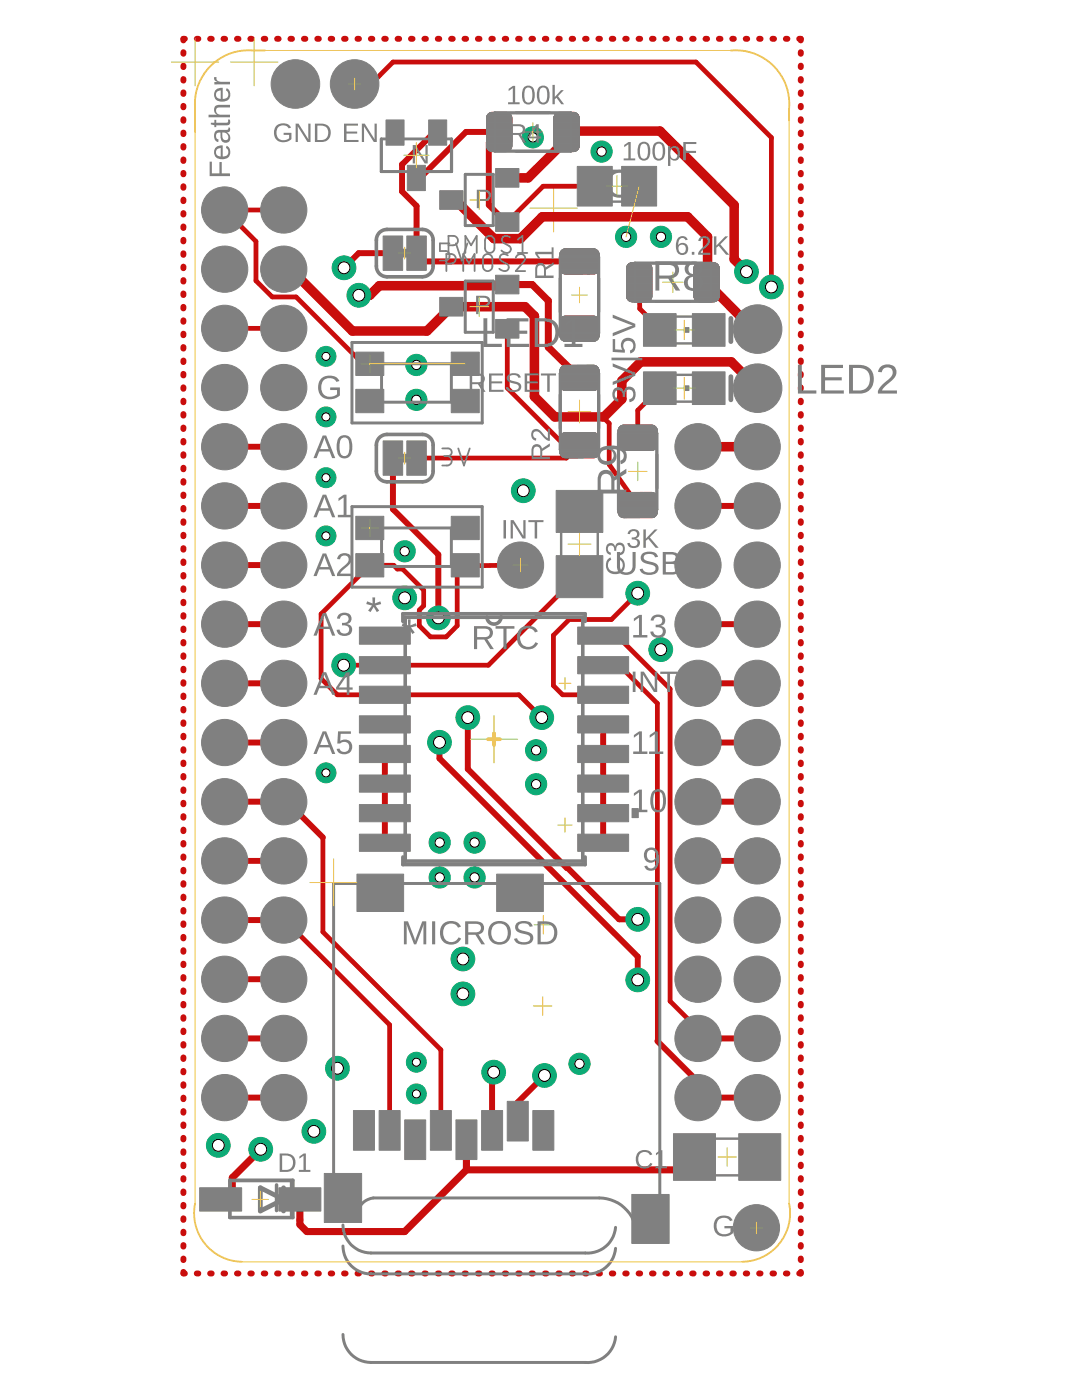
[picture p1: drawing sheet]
<svg xmlns="http://www.w3.org/2000/svg" width="216mm" height="279mm" viewBox="0 0 216 279" stroke-linecap="round" stroke-linejoin="round" font-family="sans-serif">
<path d="M110.5 36.8v9.5M105.7 41.6h9.5M149 77.5h4.4M151.2 75.3v4.4M111.6 136.4h2.3M112.7 135.2v2.4M111.3 164.7h2.9M112.7 163.2v2.9M106.6 184.6h3.7M108.3 198.9v3.7M108.4 182.7v3.7M106.4 200.8h3.7" fill="none" stroke="#afd134" stroke-width=".2"/>
<g fill="#c90d0c" stroke="#c90d0c" stroke-width=".2">
<path d="M111.4 111.4h8.4v7.4h-8.4z"/>
<path d="M111.4 98.3h8.4v7.5h-8.4z"/>
<path d="M65.2 234.7h6.5v8.8h-6.5z"/>
<path d="M126.5 238.8h6.6v8.9h-6.6z"/>
<path d="M71.7 174.9h8.4v6.5h-8.4z"/>
<path d="M99.6 174.9h8.3v6.5h-8.3z"/>
<path d="M71 222.1h3.3v7h-3.3z"/>
<path d="M76.1 222.1h3.3v7h-3.3z"/>
<path d="M81.2 224h3.3v6.9h-3.3z"/>
<path d="M86.3 222.1h3.3v7h-3.3z"/>
<path d="M91.4 224h3.3v6.9h-3.3z"/>
<path d="M96.6 222.1h3.2v7h-3.2z"/>
<path d="M101.7 220.3h3.2v6.9h-3.2z"/>
<path d="M106.8 222.1h3.2v7h-3.2z"/>
<path d="M72.2 125.6h9.2v2.5h-9.2z"/>
<path d="M72.2 131.5h9.2v2.5h-9.2z"/>
<path d="M72.2 137.4h9.2v2.5h-9.2z"/>
<path d="M72.2 143.3h9.2v2.5h-9.2z"/>
<path d="M72.2 149.2h9.2v2.5h-9.2z"/>
<path d="M72.2 155.1h9.2v2.5h-9.2z"/>
<path d="M72.2 161h9.2v2.5h-9.2z"/>
<path d="M72.2 166.9h9.2v2.5h-9.2z"/>
<path d="M115.7 166.9h9.3v2.5h-9.3z"/>
<path d="M115.7 161h9.3v2.5h-9.3z"/>
<path d="M115.7 155.1h9.3v2.5h-9.3z"/>
<path d="M115.7 149.2h9.3v2.5h-9.3z"/>
<path d="M115.7 143.3h9.3v2.5h-9.3z"/>
<path d="M115.7 137.4h9.3v2.5h-9.3z"/>
<path d="M115.7 131.5h9.3v2.5h-9.3z"/>
<path d="M115.7 125.6h9.3v2.5h-9.3z"/>
<path d="M99.4 34.1h3.7v2.8h-3.7z"/>
<path d="M99.4 42.9h3.7v2.8h-3.7z"/>
<path d="M88.2 38.5h3.7v2.8h-3.7z"/>
<path d="M99.4 55.4h3.7v2.8h-3.7z"/>
<path d="M99.4 64.2h3.7v2.8h-3.7z"/>
<path d="M88.2 59.8h3.7v2.8h-3.7z"/>
<path d="M134.9 226.7h7.4v8.4h-7.4z"/>
<path d="M147.9 226.7h7.4v8.4h-7.4z"/>
<path d="M71.5 70.7h4.6v3.8h-4.6z"/>
<path d="M71.5 78.2h4.6v3.7h-4.6z"/>
<path d="M90.5 70.7h4.7v3.8h-4.7z"/>
<path d="M90.5 78.2h4.7v3.7h-4.7z"/>
<path d="M71.5 103.5h4.6v3.7h-4.6z"/>
<path d="M71.5 111h4.6v3.7h-4.6z"/>
<path d="M90.5 103.5h4.7v3.7h-4.7z"/>
<path d="M90.5 111h4.7v3.7h-4.7z"/>
<path d="M138.6 63.1h5.6v5.5h-5.6z"/>
<path d="M128.9 63.1h5.6v5.5h-5.6z"/>
<path d="M138.6 74.7h5.6v5.6h-5.6z"/>
<path d="M128.9 74.7h5.6v5.6h-5.6z"/>
<path d="M86 24.4h2.7v4.1h-2.7z"/>
<path d="M77.5 24.4h2.7v4.1h-2.7z"/>
<path d="M81.7 33.5h2.7v4.1h-2.7z"/>
<path d="M115.7 33.7h6v7h-6z"/>
<path d="M124.5 33.7h6.1v7h-6.1z"/>
<path d="M56.1 237.5h7.5v3.7h-7.5z"/>
<path d="M40.3 237.5h7.5v3.7h-7.5z"/>
<path d="M76.9 47.6h3v5.9h-3z"/>
<path d="M81.6 47.6h3v5.9h-3z"/>
<path d="M76.9 88.5h3v5.9h-3z"/>
<path d="M81.6 88.5h3v5.9h-3z"/>
</g>
<g fill="#c90d0c" stroke="#c90d0c" stroke-width=".2">
<path d="M112.2 86.6l.7-.3h5.5a1.14 1.14 0 0 1 1.1 1.2v2.7a1.15 1.15 0 0 1-1.1 1.2h-5.5a1.14 1.14 0 0 1-1.2-1.2v-2.7l.1-.4z" fill-rule="evenodd"/>
<path d="M112.2 73.1l.7-.2h5.5a1.14 1.14 0 0 1 1.1 1.2v2.7a1.15 1.15 0 0 1-1.1 1.1h-5.5a1.14 1.14 0 0 1-1.2-1.1v-2.7l.1-.4z" fill-rule="evenodd"/>
<path d="M112.2 49.9l.7-.2h5.5a1.14 1.14 0 0 1 1.1 1.1v2.7a1.15 1.15 0 0 1-1.1 1.2h-5.5a1.14 1.14 0 0 1-1.2-1.2v-2.7l.1-.4z" fill-rule="evenodd"/>
<path d="M112.2 63.3l.7-.2h5.5a1.14 1.14 0 0 1 1.1 1.1v2.8a1.15 1.15 0 0 1-1.1 1.1h-5.5a1.14 1.14 0 0 1-1.2-1.1v-2.8l.1-.3z" fill-rule="evenodd"/>
<path d="M110.8 22.9l.5-.4 .4-.1h2.7a1.15 1.15 0 0 1 1.2 1.2v5.5a1.14 1.14 0 0 1-1.2 1.1h-2.7a1.15 1.15 0 0 1-1.2-1.1v-5.5z" fill-rule="evenodd"/>
<path d="M97.3 22.9l.6-.4 .4-.1h2.7a1.15 1.15 0 0 1 1.1 1.2v5.5a1.14 1.14 0 0 1-1.1 1.1h-2.7a1.15 1.15 0 0 1-1.2-1.1v-5.5z" fill-rule="evenodd"/>
<path d="M125.3 52.9l.5-.4 .4-.1h2.7a1.15 1.15 0 0 1 1.2 1.1v5.6a1.14 1.14 0 0 1-1.2 1.1h-2.7a1.15 1.15 0 0 1-1.2-1.1v-5.6z" fill-rule="evenodd"/>
<path d="M138.7 52.9l.6-.4 .3-.1h2.8a1.15 1.15 0 0 1 1.1 1.1v5.6a1.14 1.14 0 0 1-1.1 1.1h-2.8a1.15 1.15 0 0 1-1.1-1.1v-5.6z" fill-rule="evenodd"/>
<path d="M123.8 85.1l.7-.3h5.5a1.14 1.14 0 0 1 1.1 1.2v2.7a1.15 1.15 0 0 1-1.1 1.2h-5.5a1.14 1.14 0 0 1-1.1-1.2v-2.7v-.4z" fill-rule="evenodd"/>
<path d="M123.8 98.5l.7-.2h5.5a1.14 1.14 0 0 1 1.1 1.1v2.8a1.15 1.15 0 0 1-1.1 1.1h-5.5a1.14 1.14 0 0 1-1.1-1.1v-2.8v-.3z" fill-rule="evenodd"/>
</g>
<g fill="none" stroke="#c90d0c" stroke-width="1.2">
<path d="M36.6 10.4v.3M36.6 13.1v.3M36.6 15.8v.3M36.6 18.4v.4M36.9 7.7h-.3v.4M39.3 7.7h.3M41.9 7.7h.3M44.6 7.7h.3M47.3 7.7h.3M50 7.7h.2M52.6 7.7h.3M55.3 7.7h.3"/>
<path d="M58 7.7h.3M60.6 7.7h.3M63.3 7.7h.3M66 7.7h.3M68.6 7.7h.4M71.3 7.7h.3M74 7.7h.3M76.7 7.7h.3M79.3 7.7h.4M82 7.7h.3M84.7 7.7h.3M87.4 7.7h.3"/>
<path d="M90 7.7h.3M92.7 7.7h.3M95.4 7.7h.3M98 7.7h.3M100.7 7.7h.3M103.4 7.7h.3M106 7.7h.4M108.7 7.7h.3M111.4 7.7h.3M114.1 7.7h.3M116.7 7.7h.4M119.4 7.7h.3"/>
<path d="M122.1 7.7h.3M124.8 7.7h.3M127.4 7.7h.3M130.1 7.7h.3M132.8 7.7h.3M135.4 7.7h.3M138.1 7.7h.3M140.8 7.7h.3M143.4 7.7h.4M146.1 7.7h.3M148.8 7.7h.3M151.5 7.7h.3"/>
<path d="M154.1 7.7h.4M156.8 7.7h.3M159.5 7.7h.3v.4M159.8 10.4v.3M159.8 13.1v.3M159.8 15.8v.3M159.8 18.4v.4M36.6 21.1v.3M36.6 23.8v.3M36.6 26.5v.3M36.6 29.1v.4M36.6 31.8v.3"/>
<path d="M36.6 34.5v.3M36.6 37.2v.3M36.6 39.8v.4M83.1 35.5h.7l9.2-9.2h6.6l-2.1 2.1v12.5l3.4 3.4h.3M87.3 26.5h-.7l-6.4 6.3v5.4l2.9 2.9v9.4M159.8 21.1v.3M159.8 23.8v.3M159.8 26.5v.3M159.8 29.1v.4M159.8 31.8v.3M159.8 34.5v.3M159.8 37.2v.3"/>
<path d="M159.8 39.8v.4M36.6 42.5v.3M36.6 45.2v.3M36.6 47.9v.3M36.6 50.5v.4M36.6 53.2v.3M36.6 55.9v.3M36.6 58.6v.3M83.1 50.5h-11.5l-3 2.9M83.1 50.5l1.7 1.7h30.8M159.8 42.5v.3M159.8 45.2v.3"/>
<path d="M159.8 47.9v.3M159.8 50.5v.4M159.8 53.2v.3M159.8 55.9v.3M159.8 58.6v.3M36.6 61.2v.4M36.6 63.9v.3M36.6 66.6v.3M36.6 69.3v.3M36.6 71.9v.4M36.6 74.6v.3M36.6 77.3v.3"/>
<path d="M36.6 80v.3M159.8 61.2v.4M159.8 63.9v.3M159.8 66.6v.3M159.8 69.3v.3M159.8 71.9v.4M159.8 74.6v.3M159.8 77.3v.3M159.8 80v.3M36.6 82.6v.4M36.6 85.3v.3M36.6 88v.3"/>
<path d="M36.6 90.7v.3M36.6 93.3v.4M36.6 96v.3M36.6 98.7v.3M44.8 89.2h11.8M83.1 91.4h-4.7v10.2l9.1 9.1v12.6M159.8 82.6v.4M159.8 85.3v.3M159.8 88v.3M159.8 90.7v.3M159.8 93.3v.4M159.8 96v.3"/>
<path d="M159.8 98.7v.3M36.6 101.4v.3M36.6 104v.4M36.6 106.7v.3M36.6 109.4v.3M36.6 112.1v.3M36.6 114.7v.4M36.6 117.4v.3M44.8 101h11.8M44.8 112.8h11.8M139.3 101h11.8M159.8 101.4v.3"/>
<path d="M159.8 104v.4M159.8 106.7v.3M159.8 109.4v.3M159.8 112.1v.3M159.8 114.7v.4M159.8 117.4v.3M36.6 120.1v.3M36.6 122.8v.3M36.6 125.4v.4M36.6 128.1v.3M36.6 130.8v.3M36.6 133.5v.3"/>
<path d="M36.6 136.1v.4M36.6 138.8v.3M44.8 124.6h11.8M44.8 136.4h11.8M139.3 124.6h11.8M139.3 136.4h11.8M159.8 120.1v.3M159.8 122.8v.3M159.8 125.4v.4M159.8 128.1v.3M159.8 130.8v.3M159.8 133.5v.3"/>
<path d="M159.8 136.1v.4M159.8 138.8v.3M36.6 141.5v.3M36.6 144.2v.3M36.6 146.8v.4M36.6 149.5v.3M36.6 152.2v.3M36.6 154.9v.3M36.6 157.5v.4M44.8 160h12.5l7.1 7.1M44.8 148.2h11.8M76.8 150.5v17.7"/>
<path d="M87.7 148.1v3.3l39.6 39.5v4.7M93.3 143.2v10.3l30.2 30h3.8M120.4 144.6v23.6M139.3 160h11.8M139.3 148.2h11.8M159.8 141.5v.3M159.8 144.2v.3M159.8 146.8v.4M159.8 149.5v.3M159.8 152.2v.3M159.8 154.9v.3M159.8 157.5v.4"/>
<path d="M36.6 160.2v.3M36.6 162.9v.3M36.6 165.6v.3M36.6 168.2v.4M36.6 170.9v.3M36.6 173.6v.3M36.6 176.3v.3M36.6 178.9v.4M44.8 171.8h11.8M139.3 171.8h11.8M159.8 160.2v.3M159.8 162.9v.3"/>
<path d="M159.8 165.6v.3M159.8 168.2v.4M159.8 170.9v.3M159.8 173.6v.3M159.8 176.3v.3M159.8 178.9v.4M36.6 181.6v.3M36.6 184.3v.3M36.6 187v.3M36.6 189.6v.3M36.6 192.3v.3M36.6 195v.3"/>
<path d="M36.6 197.7v.3M44.8 183.6h12l.8 .8M44.8 195.4h11.8M159.8 181.6v.3M159.8 184.3v.3M159.8 187v.3M159.8 189.6v.3M159.8 192.3v.3M159.8 195v.3M159.8 197.7v.3M36.6 200.3v.4M36.6 203v.3"/>
<path d="M36.6 205.7v.3M36.6 208.4v.3M36.6 211v.3M36.6 213.7v.3M36.6 216.4v.3M36.6 219.1v.3M44.8 207.2h11.8M44.8 219.1h11.8M98.5 214l-.3 .3v11.3M108.6 214.6l-5.3 5.4v3.8M131.2 207.8l8.1 8.1v3.2h11.8M138.3 204.4l1 1v1.8h11.8"/>
<path d="M159.8 200.3v.4M159.8 203v.3M159.8 205.7v.3M159.8 208.4v.3M159.8 211v.3M159.8 213.7v.3M159.8 216.4v.3M159.8 219.1v.3M36.6 221.7v.4M36.6 224.4v.3M36.6 227.1v.3M36.6 229.8v.3"/>
<path d="M36.6 232.4v.3M36.6 235.1v.3M36.6 237.8v.3M159.8 221.7v.4M159.8 224.4v.3M159.8 227.1v.3M159.8 229.8v.3M159.8 232.4v.3M159.8 235.1v.3M159.8 237.8v.3M36.6 253.8v.3h.3M36.6 240.5v.3"/>
<path d="M36.6 243.1v.4M36.6 245.8v.3M36.6 248.5v.3M36.6 251.2v.3M39.3 254.1h.3M41.9 254.1h.3M44.6 254.1h.3M47.3 254.1h.3M50 254.1h.2M52.6 254.1h.3M55.3 254.1h.3M58 254.1h.3"/>
<path d="M60.6 254.1h.3M63.3 254.1h.3M66 254.1h.3M68.6 254.1h.4M71.3 254.1h.3M74 254.1h.3M76.7 254.1h.3M79.3 254.1h.4M82 254.1h.3M84.7 254.1h.3M87.4 254.1h.3M90 254.1h.3"/>
<path d="M92.7 254.1h.3M95.4 254.1h.3M98 254.1h.3M100.7 254.1h.3M103.4 254.1h.3M106 254.1h.4M108.7 254.1h.3M111.4 254.1h.3M114.1 254.1h.3M116.7 254.1h.4M119.4 254.1h.3M122.1 254.1h.3"/>
<path d="M124.8 254.1h.3M127.4 254.1h.3M130.1 254.1h.3M132.8 254.1h.3M135.4 254.1h.3M138.1 254.1h.3M140.8 254.1h.3M143.4 254.1h.4M146.1 254.1h.3M148.8 254.1h.3M151.5 254.1h.3M154.1 254.1h.4"/>
<path d="M156.8 254.1h.3M159.8 240.5v.3M159.8 243.1v.4M159.8 245.8v.3M159.8 248.5v.3M159.8 251.2v.3M159.8 253.8v.3h-.3"/>
</g>
<path d="M90.1 39.9h.8l7.7 7.7h5.2l4.4-4.3h29l4 4v8.8l-.2 .2 9.2 9.4M101.2 35.5h4.2l7.7-7.6v-1.6l.1-.1h18.5l14.8 14.7v10.9l2.4 2.4M56.6 53.7h1.4l12.3 12.4h14.9l4.9-4.9h14.7l1.8 1.9v16l4.1 4.1h9.6M101 57h-25.3l-1.9 1.9h-2.2M151.2 77.5l-5.3-5.3h-18.1l-3.7 3.8v3.7l-3.6 3.5M139.3 89.2h11.8" fill="none" stroke="#c90d0c" stroke-width="1.9"/>
<g fill="none" stroke="#c90d0c" stroke-width=".95">
<path d="M70.8 16.8h3.3l4.3-4.4h60.5l15 15.1v29.8M118.7 37.2h-10.3l-7.2 7.1M56.6 41.9h-11.8l6.3 6.3v7.8l3.2 3.3h4.8l13.3 13.3h1.4M127.6 56.3l.1 5.3 4.1 4.1-.1 .1M44.8 65.5h11.8M101.2 65.6v11.8l12.7 12.7 1.6-1.2M131.7 77.5l-4.4 4.4v5.5M115.5 88.9l-2.5 2.5h-29.9M115.6 88.9h-.1M120.3 83.2l1.3 1.3v8.2l5.7 8.1M103.9 112.8l-10.9 .1-.2-.1-1.6 1.6v10.5l-2.2 2.2h-3.1l-2.2-2.2v-3.1l.8-.9v-3.1l-4.2-4.2h-1l-.8-.8h-4.7l-9.7 9.7v12.9l3.2 3.3h36.2l4.6 4.5M115.6 115.1h-.5l-17.6 17.7h-28.9"/>
<path d="M127.3 118.4l-5.3 5.2h-8.4l-3.2 3.2v10l1.9 1.9h8.1M120.4 126.9l.2 .2h2.8l10.3 10.4v62.3l4.6 4.6M120.4 132.8h3.1l7.7 7.6v67.4M64.4 167.1v18.9l23.6 23.5v16.1M56.6 183.6h.2M57.6 184.4l20.1 20.1v21.1"/>
</g>
<path d="M101 57l.2-.2h5l3.2 3.2v9.3l6.2 6.1M150.2 65.7h1M120.3 83.2h.2M52 229.4l-5.6 5.6v3.3l-.5 .5-1.9 .6M93.1 233.5l-12.3 12.3h-19.6l-1.4-1.4v-5M93.1 227.5v6M138.6 230.9l-2.2 2.6h-43.3" fill="none" stroke="#c90d0c" stroke-width="1.4"/>
<circle cx="151.2" cy="77.5" r="4.4" fill="#0dab76" stroke="#0dab76" stroke-width=".2"/>
<circle cx="151.2" cy="77.5" r="2.37" fill="#fff" stroke="#000" stroke-width=".2"/>
<circle cx="151.2" cy="65.7" r="4.4" fill="#0dab76" stroke="#0dab76" stroke-width=".2"/>
<circle cx="151.2" cy="65.7" r="2.37" fill="#fff" stroke="#000" stroke-width=".2"/>
<circle cx="151.1" cy="89.2" r="4.1" fill="#0dab76" stroke="#0dab76" stroke-width=".2"/>
<circle cx="151.1" cy="89.2" r="2.33" fill="#fff" stroke="#000" stroke-width=".2"/>
<circle cx="151.1" cy="101" r="4.1" fill="#0dab76" stroke="#0dab76" stroke-width=".2"/>
<circle cx="151.1" cy="101" r="2.33" fill="#fff" stroke="#000" stroke-width=".2"/>
<circle cx="151.1" cy="112.8" r="4.1" fill="#0dab76" stroke="#0dab76" stroke-width=".2"/>
<circle cx="151.1" cy="112.8" r="2.33" fill="#fff" stroke="#000" stroke-width=".2"/>
<circle cx="151.1" cy="124.6" r="4.1" fill="#0dab76" stroke="#0dab76" stroke-width=".2"/>
<circle cx="151.1" cy="124.6" r="2.33" fill="#fff" stroke="#000" stroke-width=".2"/>
<circle cx="151.1" cy="136.4" r="4.1" fill="#0dab76" stroke="#0dab76" stroke-width=".2"/>
<circle cx="151.1" cy="136.4" r="2.33" fill="#fff" stroke="#000" stroke-width=".2"/>
<circle cx="151.1" cy="148.2" r="4.1" fill="#0dab76" stroke="#0dab76" stroke-width=".2"/>
<circle cx="151.1" cy="148.2" r="2.33" fill="#fff" stroke="#000" stroke-width=".2"/>
<circle cx="151.1" cy="160" r="4.1" fill="#0dab76" stroke="#0dab76" stroke-width=".2"/>
<circle cx="151.1" cy="160" r="2.33" fill="#fff" stroke="#000" stroke-width=".2"/>
<circle cx="151.1" cy="171.8" r="4.1" fill="#0dab76" stroke="#0dab76" stroke-width=".2"/>
<circle cx="151.1" cy="171.8" r="2.33" fill="#fff" stroke="#000" stroke-width=".2"/>
<circle cx="151.1" cy="183.6" r="4.1" fill="#0dab76" stroke="#0dab76" stroke-width=".2"/>
<circle cx="151.1" cy="183.6" r="2.33" fill="#fff" stroke="#000" stroke-width=".2"/>
<circle cx="151.1" cy="195.4" r="4.1" fill="#0dab76" stroke="#0dab76" stroke-width=".2"/>
<circle cx="151.1" cy="195.4" r="2.33" fill="#fff" stroke="#000" stroke-width=".2"/>
<circle cx="151.1" cy="207.2" r="4.1" fill="#0dab76" stroke="#0dab76" stroke-width=".2"/>
<circle cx="151.1" cy="207.2" r="2.33" fill="#fff" stroke="#000" stroke-width=".2"/>
<circle cx="151.1" cy="219.1" r="4.1" fill="#0dab76" stroke="#0dab76" stroke-width=".2"/>
<circle cx="151.1" cy="219.1" r="2.33" fill="#fff" stroke="#000" stroke-width=".2"/>
<circle cx="56.6" cy="89.2" r="4.1" fill="#0dab76" stroke="#0dab76" stroke-width=".2"/>
<circle cx="56.6" cy="89.2" r="2.33" fill="#fff" stroke="#000" stroke-width=".2"/>
<circle cx="56.6" cy="101" r="4.1" fill="#0dab76" stroke="#0dab76" stroke-width=".2"/>
<circle cx="56.6" cy="101" r="2.33" fill="#fff" stroke="#000" stroke-width=".2"/>
<circle cx="56.6" cy="112.8" r="4.1" fill="#0dab76" stroke="#0dab76" stroke-width=".2"/>
<circle cx="56.6" cy="112.8" r="2.33" fill="#fff" stroke="#000" stroke-width=".2"/>
<circle cx="56.6" cy="124.6" r="4.1" fill="#0dab76" stroke="#0dab76" stroke-width=".2"/>
<circle cx="56.6" cy="124.6" r="2.33" fill="#fff" stroke="#000" stroke-width=".2"/>
<circle cx="56.6" cy="136.4" r="4.1" fill="#0dab76" stroke="#0dab76" stroke-width=".2"/>
<circle cx="56.6" cy="136.4" r="2.33" fill="#fff" stroke="#000" stroke-width=".2"/>
<circle cx="56.6" cy="148.2" r="4.1" fill="#0dab76" stroke="#0dab76" stroke-width=".2"/>
<circle cx="56.6" cy="148.2" r="2.33" fill="#fff" stroke="#000" stroke-width=".2"/>
<circle cx="56.6" cy="160" r="4.1" fill="#0dab76" stroke="#0dab76" stroke-width=".2"/>
<circle cx="56.6" cy="160" r="2.33" fill="#fff" stroke="#000" stroke-width=".2"/>
<circle cx="56.6" cy="171.8" r="4.1" fill="#0dab76" stroke="#0dab76" stroke-width=".2"/>
<circle cx="56.6" cy="171.8" r="2.33" fill="#fff" stroke="#000" stroke-width=".2"/>
<circle cx="56.6" cy="183.6" r="4.1" fill="#0dab76" stroke="#0dab76" stroke-width=".2"/>
<circle cx="56.6" cy="183.6" r="2.33" fill="#fff" stroke="#000" stroke-width=".2"/>
<circle cx="56.6" cy="195.4" r="4.1" fill="#0dab76" stroke="#0dab76" stroke-width=".2"/>
<circle cx="56.6" cy="195.4" r="2.33" fill="#fff" stroke="#000" stroke-width=".2"/>
<circle cx="56.6" cy="207.2" r="4.1" fill="#0dab76" stroke="#0dab76" stroke-width=".2"/>
<circle cx="56.6" cy="207.2" r="2.33" fill="#fff" stroke="#000" stroke-width=".2"/>
<circle cx="56.6" cy="219.1" r="4.1" fill="#0dab76" stroke="#0dab76" stroke-width=".2"/>
<circle cx="56.6" cy="219.1" r="2.33" fill="#fff" stroke="#000" stroke-width=".2"/>
<circle cx="56.6" cy="77.3" r="4.1" fill="#0dab76" stroke="#0dab76" stroke-width=".2"/>
<circle cx="56.6" cy="77.3" r="2.33" fill="#fff" stroke="#000" stroke-width=".2"/>
<circle cx="56.6" cy="65.5" r="4.1" fill="#0dab76" stroke="#0dab76" stroke-width=".2"/>
<circle cx="56.6" cy="65.5" r="2.33" fill="#fff" stroke="#000" stroke-width=".2"/>
<circle cx="56.6" cy="53.7" r="4.1" fill="#0dab76" stroke="#0dab76" stroke-width=".2"/>
<circle cx="56.6" cy="53.7" r="2.33" fill="#fff" stroke="#000" stroke-width=".2"/>
<circle cx="56.6" cy="41.9" r="4.1" fill="#0dab76" stroke="#0dab76" stroke-width=".2"/>
<circle cx="56.6" cy="41.9" r="2.33" fill="#fff" stroke="#000" stroke-width=".2"/>
<circle cx="103.9" cy="112.8" r="4.1" fill="#0dab76" stroke="#0dab76" stroke-width=".2"/>
<circle cx="103.9" cy="112.8" r="2.37" fill="#fff" stroke="#000" stroke-width=".2"/>
<circle cx="150.9" cy="245" r="4.1" fill="#0dab76" stroke="#0dab76" stroke-width=".2"/>
<circle cx="150.9" cy="245" r="2.37" fill="#fff" stroke="#000" stroke-width=".2"/>
<circle cx="139.3" cy="89.2" r="4.1" fill="#0dab76" stroke="#0dab76" stroke-width=".2"/>
<circle cx="139.3" cy="89.2" r="2.33" fill="#fff" stroke="#000" stroke-width=".2"/>
<circle cx="139.3" cy="101" r="4.1" fill="#0dab76" stroke="#0dab76" stroke-width=".2"/>
<circle cx="139.3" cy="101" r="2.33" fill="#fff" stroke="#000" stroke-width=".2"/>
<circle cx="139.3" cy="112.8" r="4.1" fill="#0dab76" stroke="#0dab76" stroke-width=".2"/>
<circle cx="139.3" cy="112.8" r="2.33" fill="#fff" stroke="#000" stroke-width=".2"/>
<circle cx="139.3" cy="124.6" r="4.1" fill="#0dab76" stroke="#0dab76" stroke-width=".2"/>
<circle cx="139.3" cy="124.6" r="2.33" fill="#fff" stroke="#000" stroke-width=".2"/>
<circle cx="139.3" cy="136.4" r="4.1" fill="#0dab76" stroke="#0dab76" stroke-width=".2"/>
<circle cx="139.3" cy="136.4" r="2.33" fill="#fff" stroke="#000" stroke-width=".2"/>
<circle cx="139.3" cy="148.2" r="4.1" fill="#0dab76" stroke="#0dab76" stroke-width=".2"/>
<circle cx="139.3" cy="148.2" r="2.33" fill="#fff" stroke="#000" stroke-width=".2"/>
<circle cx="139.3" cy="160" r="4.1" fill="#0dab76" stroke="#0dab76" stroke-width=".2"/>
<circle cx="139.3" cy="160" r="2.33" fill="#fff" stroke="#000" stroke-width=".2"/>
<circle cx="139.3" cy="171.8" r="4.1" fill="#0dab76" stroke="#0dab76" stroke-width=".2"/>
<circle cx="139.3" cy="171.8" r="2.33" fill="#fff" stroke="#000" stroke-width=".2"/>
<circle cx="139.3" cy="183.6" r="4.1" fill="#0dab76" stroke="#0dab76" stroke-width=".2"/>
<circle cx="139.3" cy="183.6" r="2.33" fill="#fff" stroke="#000" stroke-width=".2"/>
<circle cx="139.3" cy="195.4" r="4.1" fill="#0dab76" stroke="#0dab76" stroke-width=".2"/>
<circle cx="139.3" cy="195.4" r="2.33" fill="#fff" stroke="#000" stroke-width=".2"/>
<circle cx="139.3" cy="207.2" r="4.1" fill="#0dab76" stroke="#0dab76" stroke-width=".2"/>
<circle cx="139.3" cy="207.2" r="2.33" fill="#fff" stroke="#000" stroke-width=".2"/>
<circle cx="139.3" cy="219.1" r="4.1" fill="#0dab76" stroke="#0dab76" stroke-width=".2"/>
<circle cx="139.3" cy="219.1" r="2.33" fill="#fff" stroke="#000" stroke-width=".2"/>
<circle cx="44.8" cy="89.2" r="4.1" fill="#0dab76" stroke="#0dab76" stroke-width=".2"/>
<circle cx="44.8" cy="89.2" r="2.33" fill="#fff" stroke="#000" stroke-width=".2"/>
<circle cx="44.8" cy="101" r="4.1" fill="#0dab76" stroke="#0dab76" stroke-width=".2"/>
<circle cx="44.8" cy="101" r="2.33" fill="#fff" stroke="#000" stroke-width=".2"/>
<circle cx="44.8" cy="112.8" r="4.1" fill="#0dab76" stroke="#0dab76" stroke-width=".2"/>
<circle cx="44.8" cy="112.8" r="2.33" fill="#fff" stroke="#000" stroke-width=".2"/>
<circle cx="44.8" cy="124.6" r="4.1" fill="#0dab76" stroke="#0dab76" stroke-width=".2"/>
<circle cx="44.8" cy="124.6" r="2.33" fill="#fff" stroke="#000" stroke-width=".2"/>
<circle cx="44.8" cy="136.4" r="4.1" fill="#0dab76" stroke="#0dab76" stroke-width=".2"/>
<circle cx="44.8" cy="136.4" r="2.33" fill="#fff" stroke="#000" stroke-width=".2"/>
<circle cx="44.8" cy="148.2" r="4.1" fill="#0dab76" stroke="#0dab76" stroke-width=".2"/>
<circle cx="44.8" cy="148.2" r="2.33" fill="#fff" stroke="#000" stroke-width=".2"/>
<circle cx="44.8" cy="160" r="4.1" fill="#0dab76" stroke="#0dab76" stroke-width=".2"/>
<circle cx="44.8" cy="160" r="2.33" fill="#fff" stroke="#000" stroke-width=".2"/>
<circle cx="44.8" cy="171.8" r="4.1" fill="#0dab76" stroke="#0dab76" stroke-width=".2"/>
<circle cx="44.8" cy="171.8" r="2.33" fill="#fff" stroke="#000" stroke-width=".2"/>
<circle cx="44.8" cy="183.6" r="4.1" fill="#0dab76" stroke="#0dab76" stroke-width=".2"/>
<circle cx="44.8" cy="183.6" r="2.33" fill="#fff" stroke="#000" stroke-width=".2"/>
<circle cx="44.8" cy="195.4" r="4.1" fill="#0dab76" stroke="#0dab76" stroke-width=".2"/>
<circle cx="44.8" cy="195.4" r="2.33" fill="#fff" stroke="#000" stroke-width=".2"/>
<circle cx="44.8" cy="207.2" r="4.1" fill="#0dab76" stroke="#0dab76" stroke-width=".2"/>
<circle cx="44.8" cy="207.2" r="2.33" fill="#fff" stroke="#000" stroke-width=".2"/>
<circle cx="44.8" cy="219.1" r="4.1" fill="#0dab76" stroke="#0dab76" stroke-width=".2"/>
<circle cx="44.8" cy="219.1" r="2.33" fill="#fff" stroke="#000" stroke-width=".2"/>
<circle cx="44.8" cy="77.3" r="4.1" fill="#0dab76" stroke="#0dab76" stroke-width=".2"/>
<circle cx="44.8" cy="77.3" r="2.33" fill="#fff" stroke="#000" stroke-width=".2"/>
<circle cx="44.8" cy="65.5" r="4.1" fill="#0dab76" stroke="#0dab76" stroke-width=".2"/>
<circle cx="44.8" cy="65.5" r="2.33" fill="#fff" stroke="#000" stroke-width=".2"/>
<circle cx="44.8" cy="53.7" r="4.1" fill="#0dab76" stroke="#0dab76" stroke-width=".2"/>
<circle cx="44.8" cy="53.7" r="2.33" fill="#fff" stroke="#000" stroke-width=".2"/>
<circle cx="44.8" cy="41.9" r="4.1" fill="#0dab76" stroke="#0dab76" stroke-width=".2"/>
<circle cx="44.8" cy="41.9" r="2.33" fill="#fff" stroke="#000" stroke-width=".2"/>
<circle cx="70.8" cy="16.8" r="4.4" fill="#0dab76" stroke="#0dab76" stroke-width=".2"/>
<circle cx="70.8" cy="16.8" r="2.37" fill="#fff" stroke="#000" stroke-width=".2"/>
<circle cx="58.9" cy="16.8" r="4.4" fill="#0dab76" stroke="#0dab76" stroke-width=".2"/>
<circle cx="58.9" cy="16.8" r="2.37" fill="#fff" stroke="#000" stroke-width=".2"/>
<circle cx="108.1" cy="143.2" r="2.37" fill="#0dab76" stroke="#0dab76" stroke-width=".2"/>
<circle cx="108.1" cy="143.2" r="1.19" fill="#fff" stroke="#000" stroke-width=".2"/>
<circle cx="83.1" cy="218.3" r="1.99" fill="#0dab76" stroke="#0dab76" stroke-width=".2"/>
<circle cx="83.1" cy="218.3" r=".8" fill="#fff" stroke="#000" stroke-width=".2"/>
<circle cx="107" cy="149.7" r="2.12" fill="#0dab76" stroke="#0dab76" stroke-width=".2"/>
<circle cx="107" cy="149.7" r=".93" fill="#fff" stroke="#000" stroke-width=".2"/>
<circle cx="104.4" cy="97.9" r="2.37" fill="#0dab76" stroke="#0dab76" stroke-width=".2"/>
<circle cx="104.4" cy="97.9" r="1.19" fill="#fff" stroke="#000" stroke-width=".2"/>
<circle cx="131.8" cy="129.6" r="2.37" fill="#0dab76" stroke="#0dab76" stroke-width=".2"/>
<circle cx="131.8" cy="129.6" r="1.19" fill="#fff" stroke="#000" stroke-width=".2"/>
<circle cx="67.3" cy="213.2" r="2.37" fill="#0dab76" stroke="#0dab76" stroke-width=".2"/>
<circle cx="67.3" cy="213.2" r="1.19" fill="#fff" stroke="#000" stroke-width=".2"/>
<circle cx="92.4" cy="191.4" r="2.37" fill="#0dab76" stroke="#0dab76" stroke-width=".2"/>
<circle cx="92.4" cy="191.4" r="1.19" fill="#fff" stroke="#000" stroke-width=".2"/>
<circle cx="62.6" cy="225.8" r="2.37" fill="#0dab76" stroke="#0dab76" stroke-width=".2"/>
<circle cx="62.6" cy="225.8" r="1.19" fill="#fff" stroke="#000" stroke-width=".2"/>
<circle cx="43.6" cy="228.6" r="2.37" fill="#0dab76" stroke="#0dab76" stroke-width=".2"/>
<circle cx="43.6" cy="228.6" r="1.19" fill="#fff" stroke="#000" stroke-width=".2"/>
<circle cx="80.8" cy="119.3" r="2.37" fill="#0dab76" stroke="#0dab76" stroke-width=".2"/>
<circle cx="80.8" cy="119.3" r="1.19" fill="#fff" stroke="#000" stroke-width=".2"/>
<circle cx="92.4" cy="198.4" r="2.37" fill="#0dab76" stroke="#0dab76" stroke-width=".2"/>
<circle cx="92.4" cy="198.4" r="1.19" fill="#fff" stroke="#000" stroke-width=".2"/>
<circle cx="131.9" cy="47.3" r="2.12" fill="#0dab76" stroke="#0dab76" stroke-width=".2"/>
<circle cx="131.9" cy="47.3" r=".93" fill="#fff" stroke="#000" stroke-width=".2"/>
<circle cx="115.6" cy="212.3" r="2.12" fill="#0dab76" stroke="#0dab76" stroke-width=".2"/>
<circle cx="115.6" cy="212.3" r=".93" fill="#fff" stroke="#000" stroke-width=".2"/>
<circle cx="94.7" cy="168.1" r="2.12" fill="#0dab76" stroke="#0dab76" stroke-width=".2"/>
<circle cx="94.7" cy="168.1" r=".93" fill="#fff" stroke="#000" stroke-width=".2"/>
<circle cx="87.7" cy="168.1" r="2.12" fill="#0dab76" stroke="#0dab76" stroke-width=".2"/>
<circle cx="87.7" cy="168.1" r=".93" fill="#fff" stroke="#000" stroke-width=".2"/>
<circle cx="87.7" cy="175.1" r="2.12" fill="#0dab76" stroke="#0dab76" stroke-width=".2"/>
<circle cx="87.7" cy="175.1" r=".93" fill="#fff" stroke="#000" stroke-width=".2"/>
<circle cx="94.7" cy="175.1" r="2.12" fill="#0dab76" stroke="#0dab76" stroke-width=".2"/>
<circle cx="94.7" cy="175.1" r=".93" fill="#fff" stroke="#000" stroke-width=".2"/>
<circle cx="124.9" cy="47.3" r="2.12" fill="#0dab76" stroke="#0dab76" stroke-width=".2"/>
<circle cx="124.9" cy="47.3" r=".93" fill="#fff" stroke="#000" stroke-width=".2"/>
<circle cx="65" cy="71.1" r="1.99" fill="#0dab76" stroke="#0dab76" stroke-width=".2"/>
<circle cx="65" cy="71.1" r=".8" fill="#fff" stroke="#000" stroke-width=".2"/>
<circle cx="65" cy="83.2" r="1.99" fill="#0dab76" stroke="#0dab76" stroke-width=".2"/>
<circle cx="65" cy="83.2" r=".8" fill="#fff" stroke="#000" stroke-width=".2"/>
<circle cx="65" cy="95.3" r="1.99" fill="#0dab76" stroke="#0dab76" stroke-width=".2"/>
<circle cx="65" cy="95.3" r=".8" fill="#fff" stroke="#000" stroke-width=".2"/>
<circle cx="83.1" cy="79.8" r="2.12" fill="#0dab76" stroke="#0dab76" stroke-width=".2"/>
<circle cx="83.1" cy="79.8" r=".93" fill="#fff" stroke="#000" stroke-width=".2"/>
<circle cx="83.1" cy="72.8" r="2.12" fill="#0dab76" stroke="#0dab76" stroke-width=".2"/>
<circle cx="83.1" cy="72.8" r=".93" fill="#fff" stroke="#000" stroke-width=".2"/>
<circle cx="80.8" cy="110" r="2.12" fill="#0dab76" stroke="#0dab76" stroke-width=".2"/>
<circle cx="80.8" cy="110" r=".93" fill="#fff" stroke="#000" stroke-width=".2"/>
<circle cx="106.3" cy="27.4" r="2.12" fill="#0dab76" stroke="#0dab76" stroke-width=".2"/>
<circle cx="106.3" cy="27.4" r=".93" fill="#fff" stroke="#000" stroke-width=".2"/>
<circle cx="107" cy="156.5" r="2.12" fill="#0dab76" stroke="#0dab76" stroke-width=".2"/>
<circle cx="107" cy="156.5" r=".93" fill="#fff" stroke="#000" stroke-width=".2"/>
<circle cx="65" cy="154.2" r="1.99" fill="#0dab76" stroke="#0dab76" stroke-width=".2"/>
<circle cx="65" cy="154.2" r=".8" fill="#fff" stroke="#000" stroke-width=".2"/>
<circle cx="65" cy="107" r="1.99" fill="#0dab76" stroke="#0dab76" stroke-width=".2"/>
<circle cx="65" cy="107" r=".8" fill="#fff" stroke="#000" stroke-width=".2"/>
<circle cx="83.1" cy="212" r="1.99" fill="#0dab76" stroke="#0dab76" stroke-width=".2"/>
<circle cx="83.1" cy="212" r=".8" fill="#fff" stroke="#000" stroke-width=".2"/>
<circle cx="120" cy="30.2" r="2.12" fill="#0dab76" stroke="#0dab76" stroke-width=".2"/>
<circle cx="120" cy="30.2" r=".93" fill="#fff" stroke="#000" stroke-width=".2"/>
<circle cx="98.5" cy="214" r="2.37" fill="#0dab76" stroke="#0dab76" stroke-width=".2"/>
<circle cx="98.5" cy="214" r="1.19" fill="#fff" stroke="#000" stroke-width=".2"/>
<circle cx="108.6" cy="214.6" r="2.37" fill="#0dab76" stroke="#0dab76" stroke-width=".2"/>
<circle cx="108.6" cy="214.6" r="1.19" fill="#fff" stroke="#000" stroke-width=".2"/>
<circle cx="71.6" cy="58.9" r="2.37" fill="#0dab76" stroke="#0dab76" stroke-width=".2"/>
<circle cx="71.6" cy="58.9" r="1.19" fill="#fff" stroke="#000" stroke-width=".2"/>
<circle cx="68.6" cy="132.8" r="2.37" fill="#0dab76" stroke="#0dab76" stroke-width=".2"/>
<circle cx="68.6" cy="132.8" r="1.19" fill="#fff" stroke="#000" stroke-width=".2"/>
<circle cx="127.3" cy="118.4" r="2.37" fill="#0dab76" stroke="#0dab76" stroke-width=".2"/>
<circle cx="127.3" cy="118.4" r="1.19" fill="#fff" stroke="#000" stroke-width=".2"/>
<circle cx="68.6" cy="53.4" r="2.37" fill="#0dab76" stroke="#0dab76" stroke-width=".2"/>
<circle cx="68.6" cy="53.4" r="1.19" fill="#fff" stroke="#000" stroke-width=".2"/>
<circle cx="93.3" cy="143.2" r="2.37" fill="#0dab76" stroke="#0dab76" stroke-width=".2"/>
<circle cx="93.3" cy="143.2" r="1.19" fill="#fff" stroke="#000" stroke-width=".2"/>
<circle cx="127.3" cy="183.5" r="2.37" fill="#0dab76" stroke="#0dab76" stroke-width=".2"/>
<circle cx="127.3" cy="183.5" r="1.19" fill="#fff" stroke="#000" stroke-width=".2"/>
<circle cx="87.5" cy="123.3" r="2.37" fill="#0dab76" stroke="#0dab76" stroke-width=".2"/>
<circle cx="87.5" cy="123.3" r="1.19" fill="#fff" stroke="#000" stroke-width=".2"/>
<circle cx="87.7" cy="148.1" r="2.37" fill="#0dab76" stroke="#0dab76" stroke-width=".2"/>
<circle cx="87.7" cy="148.1" r="1.19" fill="#fff" stroke="#000" stroke-width=".2"/>
<circle cx="127.3" cy="195.6" r="2.37" fill="#0dab76" stroke="#0dab76" stroke-width=".2"/>
<circle cx="127.3" cy="195.6" r="1.19" fill="#fff" stroke="#000" stroke-width=".2"/>
<circle cx="148.9" cy="54.2" r="2.37" fill="#0dab76" stroke="#0dab76" stroke-width=".2"/>
<circle cx="148.9" cy="54.2" r="1.19" fill="#fff" stroke="#000" stroke-width=".2"/>
<circle cx="52" cy="229.4" r="2.37" fill="#0dab76" stroke="#0dab76" stroke-width=".2"/>
<circle cx="52" cy="229.4" r="1.19" fill="#fff" stroke="#000" stroke-width=".2"/>
<circle cx="153.9" cy="57.3" r="2.37" fill="#0dab76" stroke="#0dab76" stroke-width=".2"/>
<circle cx="153.9" cy="57.3" r="1.19" fill="#fff" stroke="#000" stroke-width=".2"/>
<g fill="#808080" stroke="#808080" stroke-width=".2">
<path d="M111 110.9h9.3v8.4h-9.3z"/>
<path d="M111 97.9h9.3v8.4h-9.3z"/>
<path d="M64.7 234.2h7.5v9.8h-7.5z"/>
<path d="M126.1 238.4h7.4v9.8h-7.4z"/>
<path d="M71.2 174.5h9.3v7.4h-9.3z"/>
<path d="M99.1 174.5h9.3v7.4h-9.3z"/>
<path d="M70.5 221.6h4.2v8h-4.2z"/>
<path d="M75.6 221.6h4.2v8h-4.2z"/>
<path d="M80.8 223.5h4.1v7.9h-4.1z"/>
<path d="M85.9 221.6h4.2v8h-4.2z"/>
<path d="M91 223.5h4.2v7.9h-4.2z"/>
<path d="M96.1 221.6h4.2v8h-4.2z"/>
<path d="M101.2 219.8h4.2v7.9h-4.2z"/>
<path d="M106.3 221.6h4.2v8h-4.2z"/>
<path d="M71.7 125.1h10.2v3.5h-10.2z"/>
<path d="M71.7 131h10.2v3.5h-10.2z"/>
<path d="M71.7 136.9h10.2v3.5h-10.2z"/>
<path d="M71.7 142.9h10.2v3.4h-10.2z"/>
<path d="M71.7 148.8h10.2v3.4h-10.2z"/>
<path d="M71.7 154.7h10.2v3.4h-10.2z"/>
<path d="M71.7 160.6h10.2v3.4h-10.2z"/>
<path d="M71.7 166.5h10.2v3.4h-10.2z"/>
<path d="M115.3 166.5h10.1v3.4h-10.1z"/>
<path d="M115.3 160.6h10.1v3.4h-10.1z"/>
<path d="M115.3 154.7h10.1v3.4h-10.1z"/>
<path d="M115.3 148.8h10.1v3.4h-10.1z"/>
<path d="M115.3 142.9h10.1v3.4h-10.1z"/>
<path d="M115.3 136.9h10.1v3.5h-10.1z"/>
<path d="M115.3 131h10.1v3.5h-10.1z"/>
<path d="M115.3 125.1h10.1v3.5h-10.1z"/>
<path d="M98.9 33.6h4.6v3.8h-4.6z"/>
<path d="M98.9 42.5h4.6v3.7h-4.6z"/>
<path d="M87.7 38.1h4.7v3.7h-4.7z"/>
<path d="M98.9 54.9h4.6v3.8h-4.6z"/>
<path d="M98.9 63.8h4.6v3.7h-4.6z"/>
<path d="M87.7 59.4h4.7v3.7h-4.7z"/>
<path d="M134.4 226.3h8.4v9.3h-8.4z"/>
<path d="M147.4 226.3h8.4v9.3h-8.4z"/>
<path d="M71 70.3h5.6v4.6h-5.6z"/>
<path d="M71 77.7h5.6v4.7h-5.6z"/>
<path d="M90 70.3h5.6v4.6h-5.6z"/>
<path d="M90 77.7h5.6v4.7h-5.6z"/>
<path d="M71 103h5.6v4.7h-5.6z"/>
<path d="M71 110.5h5.6v4.6h-5.6z"/>
<path d="M90 103h5.6v4.7h-5.6z"/>
<path d="M90 110.5h5.6v4.6h-5.6z"/>
<path d="M138.2 62.6h6.5v6.5h-6.5z"/>
<path d="M128.4 62.6h6.5v6.5h-6.5z"/>
<path d="M138.2 74.2h6.5v6.5h-6.5z"/>
<path d="M128.4 74.2h6.5v6.5h-6.5z"/>
<path d="M85.5 23.9h3.6v5.1h-3.6z"/>
<path d="M77 23.9h3.6v5.1h-3.6z"/>
<path d="M81.3 33h3.6v5h-3.6z"/>
<path d="M115.2 33.2h7v7.9h-7z"/>
<path d="M124 33.2h7v7.9h-7z"/>
<path d="M55.6 237h8.4v4.7h-8.4z"/>
<path d="M39.8 237h8.4v4.7h-8.4z"/>
<path d="M76.5 47.1h3.8v6.9h-3.8z"/>
<path d="M81.2 47.1h3.9v6.9h-3.9z"/>
<path d="M76.5 88h3.8v6.8h-3.8z"/>
<path d="M81.2 88h3.9v6.8h-3.9z"/>
</g>
<g fill="#808080" stroke="#808080" stroke-width=".2">
<circle cx="151.2" cy="77.5" r="4.8"/>
<circle cx="151.2" cy="65.7" r="4.8"/>
<circle cx="151.1" cy="89.2" r="4.6"/>
<circle cx="151.1" cy="101" r="4.6"/>
<circle cx="151.1" cy="112.8" r="4.6"/>
<circle cx="151.1" cy="124.6" r="4.6"/>
<circle cx="151.1" cy="136.4" r="4.6"/>
<circle cx="151.1" cy="148.2" r="4.6"/>
<circle cx="151.1" cy="160" r="4.6"/>
<circle cx="151.1" cy="171.8" r="4.6"/>
<circle cx="151.1" cy="183.6" r="4.6"/>
<circle cx="151.1" cy="195.4" r="4.6"/>
<circle cx="151.1" cy="207.2" r="4.6"/>
<circle cx="151.1" cy="219.1" r="4.6"/>
<circle cx="56.6" cy="89.2" r="4.6"/>
<circle cx="56.6" cy="101" r="4.6"/>
<circle cx="56.6" cy="112.8" r="4.6"/>
<circle cx="56.6" cy="124.6" r="4.6"/>
<circle cx="56.6" cy="136.4" r="4.6"/>
<circle cx="56.6" cy="148.2" r="4.6"/>
<circle cx="56.6" cy="160" r="4.6"/>
<circle cx="56.6" cy="171.8" r="4.6"/>
<circle cx="56.6" cy="183.6" r="4.6"/>
<circle cx="56.6" cy="195.4" r="4.6"/>
<circle cx="56.6" cy="207.2" r="4.6"/>
<circle cx="56.6" cy="219.1" r="4.6"/>
<circle cx="56.6" cy="77.3" r="4.6"/>
<circle cx="56.6" cy="65.5" r="4.6"/>
<circle cx="56.6" cy="53.7" r="4.6"/>
<circle cx="56.6" cy="41.9" r="4.6"/>
<circle cx="103.9" cy="112.8" r="4.6"/>
<circle cx="150.9" cy="245" r="4.6"/>
<circle cx="139.3" cy="89.2" r="4.6"/>
<circle cx="139.3" cy="101" r="4.6"/>
<circle cx="139.3" cy="112.8" r="4.6"/>
<circle cx="139.3" cy="124.6" r="4.6"/>
<circle cx="139.3" cy="136.4" r="4.6"/>
<circle cx="139.3" cy="148.2" r="4.6"/>
<circle cx="139.3" cy="160" r="4.6"/>
<circle cx="139.3" cy="171.8" r="4.6"/>
<circle cx="139.3" cy="183.6" r="4.6"/>
<circle cx="139.3" cy="195.4" r="4.6"/>
<circle cx="139.3" cy="207.2" r="4.6"/>
<circle cx="139.3" cy="219.1" r="4.6"/>
<circle cx="44.8" cy="89.2" r="4.6"/>
<circle cx="44.8" cy="101" r="4.6"/>
<circle cx="44.8" cy="112.8" r="4.6"/>
<circle cx="44.8" cy="124.6" r="4.6"/>
<circle cx="44.8" cy="136.4" r="4.6"/>
<circle cx="44.8" cy="148.2" r="4.6"/>
<circle cx="44.8" cy="160" r="4.6"/>
<circle cx="44.8" cy="171.8" r="4.6"/>
<circle cx="44.8" cy="183.6" r="4.6"/>
<circle cx="44.8" cy="195.4" r="4.6"/>
<circle cx="44.8" cy="207.2" r="4.6"/>
<circle cx="44.8" cy="219.1" r="4.6"/>
<circle cx="44.8" cy="77.3" r="4.6"/>
<circle cx="44.8" cy="65.5" r="4.6"/>
<circle cx="44.8" cy="53.7" r="4.6"/>
<circle cx="44.8" cy="41.9" r="4.6"/>
<circle cx="70.8" cy="16.8" r="4.8"/>
<circle cx="58.9" cy="16.8" r="4.8"/>
</g>
<g fill="none" stroke="#808080" stroke-width=".2">
<path d="M97.1 25.2h5M97.1 25.1h5M97.1 25h5M97.1 24.9h5M97.1 24.8h5M97.1 24.7h5M97.1 24.6h5M97.1 24.5h5M97.1 24.4h5M97.1 24.3h5M97.1 24.2h5M97.1 24.1h5"/>
<path d="M97.1 24h5M97.1 23.9h5M97.1 23.8h5M97.1 23.7h5M97.1 23.6h5M97.1 23.5h5M97.1 23.6v5.7M97.1 29.3h5M97.1 29.2h5M97.1 29.1h5M97.1 29h5M97.1 28.9h5"/>
<path d="M97.1 28.8h5M97.1 28.7h5M97.1 28.6h5M97.1 28.5h5M97.1 28.4h5M97.1 28.3h5M97.1 28.2h5M97.1 28.1h5M97.1 28h5M97.1 27.9h5M97.1 27.8h5M97.1 27.7h5"/>
<path d="M97.1 27.6h5M97.1 27.5h5M97.1 27.4h5M97.1 27.3h5M97.1 27.2h5M97.1 27.1h5M97.1 27h5M97.1 26.9h5M97.1 26.8h5M97.1 26.7h5M97.1 26.6h5M97.1 26.5h5"/>
<path d="M97.1 26.4h5M97.1 26.3h5M97.1 26.2h5M97.1 26.1h5M97.1 26h5M97.1 25.9h5M97.1 25.8h5M97.1 25.7h5M97.1 25.6h5M97.1 25.5h5M97.1 25.4h5M97.1 25.3h5"/>
<path d="M97.1 23.4h5M97.1 29.3l.1 .1M97.1 23.4v.2M97.1 23.3h5M97.2 29.5h4.9M97.2 29.4h4.9M97.2 23.2h4.9M97.2 23.2h4.8M97.2 29.4v.2M97.2 23.2l-.1 .2M97.2 29.6h4.8M97.2 29.5h4.8"/>
<path d="M97.2 23.1h4.8M97.2 29.6l.5 .5M97.2 23.1v.1M97.2 23h4.8M97.3 29.7h4.6M97.3 23h4.7M97.3 23h4.6M97.3 22.9h4.6M97.4 29.8h4.5M97.4 22.8h4.4M97.4 29.9h4.4M97.5 29.9h4.3"/>
<path d="M97.5 22.8h4.2M97.5 30h4.2M97.5 22.7h4.2M97.6 30h4M97.6 22.7h4M97.6 22.6l-.4 .5M97.6 30.1h4M97.6 22.6h4M97.7 22.6h3.8M97.7 30.1l.2 .1M97.7 22.6h-.1M97.7 30.1h3.8"/>
<path d="M97.8 22.5h3.6M97.9 30.2h3.4M97.9 30.2h.4M98 30.2h3.2M98.1 22.5h3.1M98.1 22.5l-.4 .1M98.3 22.4l-.2 .1M101 22.4l.5 .2M101.5 22.6h.1M101.6 22.6l.3 .3M101.6 30l-.6 .2M101.8 29.9l-.2 .1"/>
<path d="M101.9 29.8h-4.6M101.9 22.9l.1 .2M101.9 29.8l-.1 .1M102 23.1l.1 .1M102.1 23.2v.2M102.1 29.4l-.2 .4M102.1 29.4h-5M102.1 23.4v5.7M102.1 29.3v.1M102.1 29.1v.2M110.5 23.6l.1 5.7M110.5 27.5h5"/>
<path d="M110.5 27.4h5M110.5 27.3h5M110.5 27.2h5M110.5 27.1h5M110.5 27h5M110.5 26.9h5M110.5 26.8h5M110.5 26.7h5M110.5 26.6h5M110.5 26.5h5M110.5 26.4h5M110.5 26.3h5"/>
<path d="M110.5 26.2h5M110.5 26.1h5M110.5 26h5M110.5 25.9h5M110.5 25.8h5M110.5 25.7h5M110.5 25.6h5M110.5 25.5h5M110.5 25.4h5M110.5 25.3h5M110.5 25.2h5M110.5 25.1h5"/>
<path d="M110.5 25h5M110.5 24.9h5M110.5 24.8h5M110.5 24.7h5M110.5 24.6h5M110.5 24.5h5M110.5 24.4h5M110.5 24.3h5M110.5 24.2h5M110.5 24.1h5M110.5 24h5M110.5 23.9h5"/>
<path d="M110.5 23.8h5M110.5 23.7h5M110.5 23.6h5M110.5 23.5h5M110.6 29.3v.1M110.6 23.4l-.1 .2M110.6 29.3h4.9M110.6 29.2h4.9M110.6 29.1h4.9M110.6 29h4.9M110.6 28.9h4.9M110.6 28.8h4.9"/>
<path d="M110.6 28.7h4.9M110.6 28.6h4.9M110.6 28.5h4.9M110.6 28.4h4.9M110.6 28.3h4.9M110.6 28.2h4.9M110.6 28.1h4.9M110.6 28h4.9M110.6 27.9h4.9M110.6 27.8h4.9M110.6 27.7h4.9M110.6 27.6h4.9"/>
<path d="M110.6 27.5h4.9M110.6 23.4h4.9M110.6 29.4h4.9M110.6 23.3h4.9M110.6 29.4l.1 .2M110.6 23.2v.2M110.6 29.5h4.9M110.6 23.2h4.9M110.6 29.6h4.8M110.6 23.1h4.8M110.7 29.6l.2 .3M110.7 23.1l-.1 .1"/>
<path d="M110.7 29.6h4.7M110.7 23.1h4.7M110.7 29.7h4.7M110.7 23h4.7M110.7 29.8h4.6M110.8 22.9h4.5M110.8 29.8h4.5M110.8 22.8h4.5M110.8 29.9h4.4M110.9 29.9l.6 .3M110.9 29.9h4.3M110.9 22.8h4.3"/>
<path d="M110.9 30h4.2M111 22.7h4.1M111 30h4.1M111.1 30.1h3.9M111.1 22.6h3.9M111.1 22.6h3.8M111.2 22.6l-.5 .5M111.2 30.1h3.7M111.3 22.5h3.5M111.3 30.2h3.5M111.5 30.2h3.1M111.5 30.2h.2"/>
<path d="M111.5 22.5l-.3 .1M111.5 22.5h3.1M111.7 22.4l-.2 .1M114.4 22.4l.2 .1M114.6 22.5l.3 .1M114.9 22.6h.2M115.1 22.6l.1 .2M115.1 30l-.7 .2M115.2 22.8l.2 .3M115.3 29.8l-.2 .2M115.4 23.1l.1 .1M115.4 29.6l-.1 .2"/>
<path d="M115.5 23.2v.2M115.5 29.4l-.1 .2M115.5 23.4v5.9M115.5 29.3v.1M115.5 29.3h-4.9M111.7 50.8v2.7M111.7 53.5v.2M111.7 53.6h7.8M111.7 53.5h7.8M111.7 53.4h7.8M111.7 53.3h7.8M111.7 53.2h7.8"/>
<path d="M111.7 53.1h7.8M111.7 53h7.8M111.7 52.9h7.8M111.7 52.8h7.8M111.7 52.7h7.8M111.7 52.6h7.8M111.7 52.5h7.8M111.7 52.4h7.8M111.7 52.3h7.8M111.7 52.2h7.8M111.7 52.1h7.8M111.7 52h7.8"/>
<path d="M111.7 51.9h7.8M111.7 51.8h7.8M111.7 51.7h7.8M111.7 51.6h7.8M111.7 51.5h7.8M111.7 51.4h7.8M111.7 51.3h7.8M111.7 51.2h7.8M111.7 51.1h7.8M111.7 51h7.8M111.7 50.9h7.8M111.7 50.8h7.8"/>
<path d="M111.7 50.7h7.8M111.7 53.7l.1 .2M111.7 50.6v.2M111.7 53.8h7.8M111.7 53.7h7.8M111.7 50.6h7.8M111.8 53.8h7.7M111.8 50.5h7.7M111.8 53.9v.1M111.8 53.9h7.7M111.8 50.4h7.7M111.8 54h7.6"/>
<path d="M111.8 53.9h7.6M111.8 50.4h7.6M111.8 50.3l7.6 .1M111.8 54l.3 .3M111.8 50.3l-.1 .3M111.8 50.3h7.6M111.9 54.1h7.5M111.9 50.2h7.5M111.9 54.2h7.4M111.9 50.2h7.4M112 54.2h7.3M112 50.1h7.3"/>
<path d="M112 54.3h7.3M112 50h7.2M112 54.3h7.2M112.1 54.3l.1 .2M112.1 50l-.3 .3M112.1 50l.6-.3h5.7l.8 .3M112.1 50h7.1M112.1 54.4h7M112.1 50h7M112.2 49.9h6.9M112.2 54.5l.3 .1M112.2 54.5h6.8"/>
<path d="M112.2 49.8h6.8M112.3 54.5h6.7M112.3 49.8h6.6M112.4 54.6h6.4M112.5 49.7h6.3M112.5 54.6h6.2M112.6 49.7h6M112.6 54.7h6M113.7 49.7h4.8M119 54.5l-.3 .1M119.2 50l.2 .3M119.3 54.2l-.3 .3"/>
<path d="M119.4 54l-.1 .2M119.4 50.3l.1 .2M119.4 54h-7.6M119.5 53.9l-.1 .1M119.5 50.5v.1M119.5 53.7v.2M119.5 50.6v.2M119.5 50.8v2.7M119.5 53.5v.2M125 54.7h5M125 54.6h5M125 54.5h5"/>
<path d="M125 54.4h5M125 54.3h5M125 54.2h5M125 54.1h5M125 54h5M125 53.9h5M125 53.8h5M125 53.7h5M125 53.6h5M125 53.5h5M125 53.6l.1 5.6M125 55.4h5"/>
<path d="M125 55.3h5M125 55.2h5M125 55.1h5M125 55h5M125 54.9h5M125 54.8h5M125.1 53.5h4.9M125.1 53.4h4.9M125.1 59.2v.2M125.1 53.4l-.1 .2M125.1 59.3h4.9M125.1 59.2h4.9"/>
<path d="M125.1 59.1h4.9M125.1 59h4.9M125.1 58.9h4.9M125.1 58.8h4.9M125.1 58.7h4.9M125.1 58.6h4.9M125.1 58.5h4.9M125.1 58.4h4.9M125.1 58.3h4.9M125.1 58.2h4.9M125.1 58.1h4.9M125.1 58h4.9"/>
<path d="M125.1 57.9h4.9M125.1 57.8h4.9M125.1 57.7h4.9M125.1 57.6h4.9M125.1 57.5h4.9M125.1 57.4h4.9M125.1 57.3h4.9M125.1 57.2h4.9M125.1 57.1h4.9M125.1 57h4.9M125.1 56.9h4.9M125.1 56.8h4.9"/>
<path d="M125.1 56.7h4.9M125.1 56.6h4.9M125.1 56.5h4.9M125.1 56.4h4.9M125.1 56.3h4.9M125.1 56.2h4.9M125.1 56.1h4.9M125.1 56h4.9M125.1 55.9h4.9M125.1 55.8h4.9M125.1 55.7h4.9M125.1 55.6h4.9"/>
<path d="M125.1 55.5h4.9M125.1 53.3h4.9M125.1 59.4h4.9M125.1 53.2h4.9M125.1 59.4l.1 .2M125.1 53.2v.2M125.1 53.1h4.9M125.1 59.5h4.9M125.1 59.5h4.8M125.2 53.1h4.7M125.2 59.6l.5 .5M125.2 53.1l-.1 .1"/>
<path d="M125.2 59.6h4.7M125.2 53h4.7M125.2 52.9h4.7M125.2 59.7h4.7M125.3 52.9h4.5M125.3 52.9l-.1 .2M125.3 59.8h4.5M125.3 52.8h4.5M125.3 52.8h4.4M125.4 52.8l-.1 .1M125.4 59.9h4.3M125.4 52.7h4.3"/>
<path d="M125.4 59.9h4.2M125.5 52.7h4.1M125.5 60h4.1M125.5 52.6h4.1M125.5 52.6l-.1 .2M125.6 52.6h3.9M125.7 52.5h3.7M125.8 52.5h3.5M125.8 52.5l-.3 .1M125.9 52.5h3.3M126 52.4l-.2 .1M129.1 52.4l.2 .1"/>
<path d="M129.3 52.5l.3 .1M129.6 52.6l.2 .3M129.7 59.9l-.1 .1M129.8 52.9l.1 .2M129.8 59.8l-.1 .1M129.9 59.6l-4.7 .1M129.9 53.1l.1 .1M130 53.2v.2M130 59.4l-.2 .4M130 53.4v5.8M130 59.2v.2M138.5 54.7h5"/>
<path d="M138.5 54.6h5M138.5 54.5h5M138.5 54.4h5M138.5 54.3h5M138.5 54.2h5M138.5 54.1h5M138.5 54h5M138.5 53.9h5M138.5 53.8h5M138.5 53.7h5M138.5 53.6h5M138.5 53.5h5"/>
<path d="M138.5 57.7h5M138.5 57.6h5M138.5 57.5h5M138.5 57.4h5M138.5 57.3h5M138.5 57.2h5M138.5 57.1h5M138.5 57h5M138.5 56.9h5M138.5 56.8h5M138.5 56.7h5M138.5 56.6h5"/>
<path d="M138.5 56.5h5M138.5 56.4h5M138.5 56.3h5M138.5 56.2h5M138.5 56.1h5M138.5 56h5M138.5 55.9h5M138.5 55.8h5M138.5 55.7h5M138.5 55.6h5M138.5 55.5h5M138.5 55.4h5"/>
<path d="M138.5 55.3h5M138.5 55.2h5M138.5 55.1h5M138.5 55h5M138.5 54.9h5M138.5 54.8h5M138.5 53.6v5.6M138.5 53.4h5M138.5 53.3h5M138.5 59.3h5M138.5 59.2h5M138.5 59.1h5"/>
<path d="M138.5 59h5M138.5 58.9h5M138.5 58.8h5M138.5 58.7h5M138.5 58.6h5M138.5 58.5h5M138.5 58.4h5M138.5 58.3h5M138.5 58.2h5M138.5 58.1h5M138.5 58h5M138.5 57.9h5"/>
<path d="M138.5 57.8h5M138.5 59.2v.2M138.5 53.4v.2M138.5 53.3h4.9M138.5 59.4h4.9M138.5 53.2h4.9M138.5 59.5h4.9M138.5 59.4l.1 .2M138.5 53.2v.2M138.6 53.1h4.8M138.6 59.5h4.8M138.6 53h4.8"/>
<path d="M138.6 59.6h4.8M138.6 59.6l.2 .3M138.6 53.1l-.1 .1M138.6 59.6h4.7M138.6 53h4.7M138.7 52.9h4.6M138.7 59.7h4.6M138.7 59.8h4.6M138.7 52.8h4.5M138.7 59.8h4.5M138.8 59.8h4.4M138.8 52.8h4.4"/>
<path d="M138.8 59.9l.6 .3M138.8 52.7h4.3M138.8 59.9h4.4M138.9 59.9h4.2M138.9 52.7h4.2M138.9 60h4.1M139 52.6h4M139 52.6l-.4 .5M139 52.6h3.9M139.1 52.5h3.7M139.3 52.5h3.4M139.3 52.5l-.3 .1"/>
<path d="M139.4 52.5h3.2M139.4 52.4l-.1 .1M142.5 52.4l.5 .2M143 52.6l.3 .3M143.2 59.9l-.2 .1M143.3 52.9l.1 .3M143.3 59.8l-.1 .1M143.4 59.6l-.1 .2M143.4 53.2l.1 .2M143.4 59.4v.2M143.5 59.2l-5 .1M143.5 53.4v5.8"/>
<path d="M143.5 59.2l-.1 .2M111.7 64.3v2.7M111.7 74.1v2.7M111.7 76.8v.1M111.7 76.9h7.8M111.7 76.8h7.8M111.7 76.7h7.8M111.7 76.6h7.8M111.7 76.5h7.8M111.7 76.4h7.8M111.7 76.3h7.8M111.7 76.2h7.8"/>
<path d="M111.7 76.1h7.8M111.7 76h7.8M111.7 75.9h7.8M111.7 75.8h7.8M111.7 75.7h7.8M111.7 75.6h7.8M111.7 75.5h7.8M111.7 75.4h7.8M111.7 75.3h7.8M111.7 75.2h7.8M111.7 75.1h7.8M111.7 75h7.8"/>
<path d="M111.7 74.9h7.8M111.7 74.8h7.8M111.7 74.7h7.8M111.7 74.6h7.8M111.7 74.5h7.8M111.7 74.4h7.8M111.7 74.3h7.8M111.7 74.2h7.8M111.7 74.1h7.8M111.7 74h7.8M111.7 67v.1M111.7 67h7.8"/>
<path d="M111.7 66.9h7.8M111.7 66.8h7.8M111.7 66.7h7.8M111.7 66.6h7.8M111.7 66.5h7.8M111.7 66.4h7.8M111.7 66.3h7.8M111.7 66.2h7.8M111.7 66.1h7.8M111.7 66h7.8M111.7 65.9h7.8M111.7 65.8h7.8"/>
<path d="M111.7 65.7h7.8M111.7 65.6h7.8M111.7 65.5h7.8M111.7 65.4h7.8M111.7 65.3h7.8M111.7 65.2h7.8M111.7 65.1h7.8M111.7 65h7.8M111.7 64.9h7.8M111.7 64.8h7.8M111.7 64.7h7.8M111.7 64.6h7.8"/>
<path d="M111.7 64.5h7.8M111.7 64.4h7.8M111.7 64.3h7.8M111.7 64.2h7.8M111.7 64.1h7.8M111.7 76.9l.1 .2M111.7 73.9v.2M111.7 77h7.8M111.7 73.9h7.8M111.7 73.8h7.8M111.7 64.1v.2M111.7 67.1l.1 .2"/>
<path d="M111.7 67.2h7.8M111.7 67.1h7.8M111.7 64h7.8M111.8 77h7.7M111.8 73.8h7.7M111.8 73.7h7.7M111.8 67.2h7.7M111.8 63.9h7.7M111.8 77.1v.2M111.8 73.7l-.1 .2M111.8 77.1h7.7M111.8 67.3v.2"/>
<path d="M111.8 67.3h7.7M111.8 77.2h7.6M111.8 73.6h7.6M111.8 67.4h7.6M111.8 63.8h7.6M111.8 77.3h7.6M111.8 77.3l.2 .1M111.8 73.5v.2M111.8 73.5h7.6M111.8 63.7l-.1 .4M111.8 67.5l.6 .5 .5 .1 6-.1M111.8 67.5h7.6"/>
<path d="M111.8 63.7h7.6M111.9 73.5h7.5M111.9 77.4h7.5M111.9 63.6h7.5M111.9 73.4h7.4M111.9 67.6h7.4M111.9 63.6h7.4M111.9 77.4h7.4M112 77.4l.1 .2M112 63.6l-.2 .1M112 63.6h7.3M112 73.3h7.3"/>
<path d="M112 67.7h7.3M112 63.5h7.3M112 77.5h7.3M112 73.3h7.2M112 77.6h7.2M112 67.7h7.2M112 63.5h7.2M112.1 77.6l.1 .1M112.1 63.4l-.1 .2M112.1 77.6h7.1M112.1 73.2h7.1M112.1 67.8h7.1"/>
<path d="M112.1 63.4h7.1M112.1 67.8h7M112.1 73.2h7M112.1 63.4h7M112.2 77.7h6.9M112.2 73.2h6.9M112.2 67.9h6.9M112.2 77.7l.5 .2h6M112.2 63.3h6.8M112.2 73.1h6.8M112.2 67.9h6.8M112.3 77.7h6.7"/>
<path d="M112.3 63.3h6.7M112.3 73h6.6M112.3 63.2h6.6M112.4 73l-.6 .5M112.4 73l6-.1 .8 .3M112.4 63.2l-.3 .2M112.4 68h6.5M112.4 77.8h6.5M112.4 73h6.4M112.4 68h6.4M112.5 77.9h6.2M112.5 63.2h6.2"/>
<path d="M112.5 72.9h6.2M112.6 68.1h6.1M117.2 72.9h1.2M118.7 63.1h-6l-.3 .1M118.7 63.1l.3 .2M119 63.3l.4 .4M119.2 73.2l.1 .2M119.2 67.8l-.3 .2M119.3 77.4l-.6 .5M119.3 73.4l.1 .1M119.3 67.6l-.1 .2M119.4 67.5l-7.5 .1"/>
<path d="M119.4 77.3l-.1 .1M119.4 73.5l.1 .2M119.4 63.7l.1 .2M119.4 67.5l-.1 .1M119.5 77.1l-.1 .2M119.5 73.7v.2M119.5 77.2h-7.7M119.5 63.9v.2M119.5 67.3l-.1 .2M119.5 76.9v.2M119.5 73.9v.2M119.5 64.1v.2"/>
<path d="M119.5 67.1v.2M119.5 64.3v2.7M119.5 74.1v2.7M119.5 76.8v.1M119.5 67v.1M125.6 60h3.9M125.6 60.1h3.9M125.8 60.2h3.5M126 60.2h3.1M129.6 60l-.7 .2h-2.7l-.5-.1M139 60h4M139.1 60.1h3.8"/>
<path d="M139.2 60.2h3.5M139.4 60.2h3.2M143 60l-.7 .2h-2.9M111.7 87.5v2.7M111.7 90.2v.2M111.7 90.3h7.8M111.7 90.2h7.8M111.7 90.1h7.8M111.7 90h7.8M111.7 89.9h7.8M111.7 89.8h7.8M111.7 89.7h7.8"/>
<path d="M111.7 89.6h7.8M111.7 89.5h7.8M111.7 89.4h7.8M111.7 89.3h7.8M111.7 89.2h7.8M111.7 89.1h7.8M111.7 89h7.8M111.7 88.9h7.8M111.7 88.8h7.8M111.7 88.7h7.8M111.7 88.6h7.8M111.7 88.5h7.8"/>
<path d="M111.7 88.4h7.8M111.7 88.3h7.8M111.7 88.2h7.8M111.7 88.1h7.8M111.7 88h7.8M111.7 87.9h7.8M111.7 87.8h7.8M111.7 87.7h7.8M111.7 87.6h7.8M111.7 87.5h7.8M111.7 87.4h7.8M111.7 87.3v.2"/>
<path d="M111.7 90.4l.1 .3M111.7 90.4h7.8M111.7 87.3h7.8M111.7 87.2h7.8M111.8 90.5h7.7M111.8 87.2h7.7M111.8 90.6h7.7M111.8 87.1h7.7M111.8 90.6h7.6M111.8 90.7h7.6M111.8 87h7.6M111.8 87l-.1 .3"/>
<path d="M111.8 90.7l.3 .3M111.9 86.9l7.5 .1M111.9 90.8h7.5M111.9 86.9h7.5M111.9 90.8h7.4M111.9 86.9h7.4M111.9 90.9h7.4M112 86.8h7.3M112 90.9h7.3M112 91h7.2M112 86.7h7.2M112.1 91l.1 .1"/>
<path d="M112.1 91h7.1M112.1 86.7h7M112.1 91.1h7M112.1 86.6h7M112.2 86.6h6.9M112.2 91.1h6.9M112.2 91.1l.2 .1M112.2 91.2h6.8M112.3 86.5h6.7M112.4 86.5l-.6 .5M112.4 86.5l6-.2 .5 .2M112.4 91.2l.5 .2 6-.2"/>
<path d="M112.4 91.2h6.5M112.4 86.5h6.5M112.5 91.3h6.3M112.5 86.4h6.3M112.6 91.3h6M113.9 86.3h4.6M118.9 86.5l.4 .3M119.2 91l-.3 .2M119.3 86.8l.1 .2M119.3 90.9l-.1 .1M119.4 87l.1 .1M119.4 90.7l-.1 .2"/>
<path d="M119.5 87.1v.2M119.5 90.6l-.1 .1M119.5 87.3v.2M119.5 90.4v.2M119.5 87.5v2.7M119.5 90.2v.2M119.5 90.3h-7.8M123.3 88.8h7.8M123.3 88.7h7.8M123.3 88.6h7.8M123.3 88.5h7.8M123.3 88.4h7.8"/>
<path d="M123.3 88.3h7.8M123.3 88.2h7.8M123.3 88.1h7.8M123.3 88h7.8M123.3 87.9h7.8M123.3 87.8h7.8M123.3 87.7h7.8M123.3 87.6h7.8M123.3 87.5h7.8M123.3 87.4h7.8M123.3 87.3h7.8M123.3 87.2h7.8"/>
<path d="M123.3 87.1h7.8M123.3 87h7.8M123.3 86.9h7.8M123.3 86.8h7.8M123.3 86.7h7.8M123.3 86.6h7.8M123.3 86.5h7.8M123.3 86.4h7.8M123.3 86.3h7.8M123.3 88.7l.1 .2M123.3 86v2.7M123.3 99.4v2.8"/>
<path d="M123.3 86.2h7.8M123.3 86.1h7.8M123.3 86h7.8M123.3 85.9h7.8M123.3 99.9h7.8M123.3 99.8h7.8M123.3 99.7h7.8M123.3 99.6h7.8M123.3 99.5h7.8M123.3 99.4h7.8M123.4 88.9h7.7M123.4 88.8h7.7"/>
<path d="M123.4 88.9v.2M123.4 85.8l-.1 .2M123.4 85.9h7.7M123.4 85.8l7.7 .1M123.4 85.8h7.7M123.4 99.3l-.1 .1M123.4 99.3h7.7M123.4 99.2h7.7M123.4 89h7.7M123.4 85.7h7.7M123.4 99.1h7.7M123.4 89.1h7.7"/>
<path d="M123.4 89.1l.1 .1M123.4 85.7v.1M123.4 85.6h7.7M123.4 99.1v.2M123.4 99h7.7M123.4 89.2h7.6M123.4 85.5l7.7 .1M123.4 99h7.6M123.5 89.2h7.5M123.5 89.2l.2 .3M123.5 85.5l-.1 .2M123.5 85.5h7.5"/>
<path d="M123.5 98.9l-.1 .2M123.5 98.9h7.5M123.5 89.3h7.5M123.5 85.4l7.5 .1M123.5 85.4h7.5M123.5 98.8h7.5M123.5 98.8h7.4M123.6 89.4h7.3M123.6 85.3l-.1 .2M123.6 85.3h7.3M123.6 98.7h7.3M123.6 89.5h7.3"/>
<path d="M123.6 85.2l7.3 .1M123.7 85.2h7.1M123.7 89.5h7.1M123.7 89.5l.8 .4h5.7l.6-.4M123.7 85.2l-.1 .1M123.7 98.6l-.2 .3M123.7 98.6h7.1M123.7 89.6h7M123.8 85.1h6.9M123.8 98.5h6.9M123.8 89.6h6.9M123.8 85.1l-.1 .1"/>
<path d="M123.8 98.5h6.8M123.9 89.7h6.7M123.9 85h6.7M123.9 98.4h6.7M124 89.8h6.5M124 85h6.5M124.1 98.4h6.3M124.1 84.9h6.3M124.1 98.3h6.3M124.2 89.8h6M124.2 84.9h6.1M124.3 84.9l-.5 .2"/>
<path d="M130.2 84.9l.5 .2M130.3 98.3h-6l-.6 .3M130.3 98.3l.5 .3M130.7 85.1l.3 .4M130.8 98.6l.1 .2M130.9 98.8l.1 .1M131 89.3h-7.5M131 89.2l-.2 .3M131 85.5l.1 .2M131 98.9l.1 .2M131.1 89.1l-.1 .1M131.1 85.7v.1"/>
<path d="M131.1 99.1v.2M131.1 88.9v.2M131.1 85.8v.2M131.1 99.3v.1M131.1 86v2.7M131.1 99.4v2.8M131.1 88.7v.2M123.3 102.2l.1 .1M123.3 102.2h7.8M123.3 102.1h7.8M123.3 102h7.8M123.3 101.9h7.8"/>
<path d="M123.3 101.8h7.8M123.3 101.7h7.8M123.3 101.6h7.8M123.3 101.5h7.8M123.3 101.4h7.8M123.3 101.3h7.8M123.3 101.2h7.8M123.3 101.1h7.8M123.3 101h7.8M123.3 100.9h7.8M123.3 100.8h7.8M123.3 100.7h7.8"/>
<path d="M123.3 100.6h7.8M123.3 100.5h7.8M123.3 100.4h7.8M123.3 100.3h7.8M123.3 100.2h7.8M123.3 100.1h7.8M123.3 100h7.8M123.4 102.3v.2M123.4 102.3h7.7M123.4 102.4h7.7M123.4 102.5l.1 .2M123.4 102.6h7.7"/>
<path d="M123.4 102.6h7.6M123.5 102.7l.2 .3M123.5 102.7h7.5M123.5 102.8h7.4M123.6 102.8h7.3M123.6 102.9h7.3M123.7 103l.4 .3M123.7 103h7.1M123.8 103h6.9M123.8 103.1h6.9M123.9 103.1h6.7M124 103.2h6.5"/>
<path d="M124.2 103.3h6.1M124.5 103.3h.5M130.5 103.2l-.3 .1h-6.1M130.8 103l-.3 .2M130.9 102.8l-.1 .2M131 102.7l-.1 .1M131.1 102.5l-.1 .2M131.1 102.5h-7.7M131.1 102.3v.2M131.1 102.4h-7.7M131.1 102.2v.1"/>
</g>
<path d="M79.9 49.9h1.7v1.2h-1.7zM79.9 50.8h1.7M79.9 50.2h1.7M79.9 90.8h1.7v1.2h-1.7zM79.9 91.6h1.7M79.9 91h1.7" fill="none" stroke="#808080" stroke-width=".59"/>
<g fill="#808080">
<path d="M64.1 75.6a2.41 2.41 0 0 1 3.6 .4l-.6 .2a1.69 1.69 0 0 0-2.1-.6 1.69 1.69 0 0 0-.9 2.1 1.84 1.84 0 0 0 3.2 1v-.9h-1.4v-.5h1.9v1.6a2.49 2.49 0 0 1-2.9 .6 2.49 2.49 0 0 1-1.4-2.6l.2-.8z"/>
<path d="M93.7 74.5h1.8a1.06 1.06 0 0 1 1.2 .9 1.06 1.06 0 0 1-.8 1.2l1 1.6h-.6l-.9-1.5h-1.2v1.5h-.5zM94.2 74.9v1.4h1.2a.69 .69 0 0 0 .8-.7 .69 .69 0 0 0-.8-.7zM97.6 74.5h2.8v.4h-2.3v1.2h2.1v.4h-2.1v1.3h2.4v.4h-2.9zM101.3 74.9a1.85 1.85 0 0 1 2.5 .1l.1 .3-.5 .1a1.03 1.03 0 0 0-.9-.5 1.03 1.03 0 0 0-.9 .5 1.61 1.61 0 0 0 1.5 .8 1.02 1.02 0 0 1 .9 1.2 1.02 1.02 0 0 1-1.2 .8l-.3 .1a1.4 1.4 0 0 1-1.6-1l.5-.1a1.24 1.24 0 0 0 2.1 .2 .91 .91 0 0 0-1.1-.9 1.09 1.09 0 0 1-1.1-1.6zM104.7 74.5h2.8v.4h-2.3v1.2h2.1v.4h-2.1v1.3h2.4v.4h-2.9zM107.9 74.5h3v.4h-1.2v3.3h-.5v-3.3h-1.3z"/>
<path d="M64.4 86.9h.7l1.8 4.5h-.6l-.5-1.3h-2.1l-.5 1.3h-.7zM64.7 87.4l-.8 2.2h1.7zM67.8 87.2a1.58 1.58 0 0 1 1.8-.1 1.58 1.58 0 0 1 .7 1.6 2.36 2.36 0 0 1-1.2 2.8 1.6 1.6 0 0 1-1.9-1.9l.1-1.6zM68.2 87.5a3.5 3.5 0 0 0 0 3.3 .92 .92 0 0 0 1 .1 .92 .92 0 0 0 .5-.9 2.54 2.54 0 0 0-.6-2.6h-.7z"/>
<path d="M64.4 98.7h.7l1.8 4.5h-.6l-.5-1.3h-2.1l-.5 1.3h-.7zM64.7 99.2l-.8 2.2h1.7zM67.5 99.5l1.1-.8h.5v4h1.1v.5h-2.8v-.5h1.2v-3.4l-1.1 .7z"/>
<path d="M64.4 110.5h.7l1.8 4.5h-.6l-.5-1.3h-2.1l-.5 1.3h-.7zM64.7 110.9l-.8 2.3h1.7zM67.5 110.9a1.43 1.43 0 0 1 1.8-.5 1.43 1.43 0 0 1 .8 1.6l-.4 .7-1.3 1.1-.5 .7h2.3v.5h-3a2.63 2.63 0 0 1 1.3-1.9l.3-.3a1.13 1.13 0 0 0 .4-1.8 .9 .9 0 0 0-1.3 .6h-.6z"/>
<path d="M64.4 122.3h.7l1.8 4.6h-.6l-.5-1.4h-2.1l-.5 1.4h-.7zM64.7 122.8l-.8 2.3h1.7zM67.5 122.8a1.58 1.58 0 0 1 2.6 .4 1.08 1.08 0 0 1-.9 1.4 1.21 1.21 0 0 1 1 1.4 1.21 1.21 0 0 1-1.5 .9 1.38 1.38 0 0 1-1.5-1.2l.6-.1a.92 .92 0 0 0 1.2 .9 .92 .92 0 0 0 .4-1.5l-1.2-.2v-.5a.91 .91 0 0 0 1.1-.2 .91 .91 0 0 0 .2-1 .91 .91 0 0 0-1-.3 .91 .91 0 0 0-.7 .7l-.6-.1z"/>
<path d="M64.4 134.1h.7l1.8 4.6h-.6l-.5-1.4h-2.1l-.5 1.4h-.7zM64.7 134.6l-.8 2.3h1.7zM69.1 134.1h.6v3.1h.7v.4h-.7v1.1h-.5v-1.1h-2.1v-.4zM69.2 134.8l-1.6 2.4h1.6z"/>
<path d="M64.4 146h.7l1.8 4.5h-.6l-.5-1.3h-2.1l-.5 1.3h-.7zM64.7 146.4l-.8 2.3h1.7zM67.5 146h2.5v.4h-2l-.1 1.5a1.52 1.52 0 0 1 2.4 1.1 1.52 1.52 0 0 1-2.2 1.5l-.7-.5-.2-.5 .6-.1a1.01 1.01 0 0 0 1.4 .4 1.01 1.01 0 0 0 .2-1.5 1.01 1.01 0 0 0-1.5 .1h-.6z"/>
</g>
<path d="M145.8 63.5v4.7M145.8 75.2v4.6" fill="none" stroke="#808080" stroke-width=".95"/>
<g fill="#808080">
<path d="M142.9 243.1a2.09 2.09 0 0 1 3.3 .4l-.5 .2a1.5 1.5 0 0 0-2-.5 1.5 1.5 0 0 0-.7 1.8 1.63 1.63 0 0 0 2.8 .9v-.8h-1.2v-.4h1.7v1.4a2.21 2.21 0 0 1-2.9 .4 2.21 2.21 0 0 1-.8-2.7z"/>
<path d="M82.4 28.9h.5l2 3.2v-3.2h.4v3.7h-.6l-1.9-3.1v3.1h-.4z"/>
<path d="M135.4 47.4a1.14 1.14 0 0 1 1.8 .5h-.4a.73 .73 0 0 0-.9-.4 .73 .73 0 0 0-.5 .8l-.1 .7a1.15 1.15 0 0 1 1.7-.3 1.15 1.15 0 0 1 .1 1.7 1.25 1.25 0 0 1-1.4 .4 1.25 1.25 0 0 1-.8-1.3v-1.3zM135.6 49a.81 .81 0 0 0 0 1.2 .81 .81 0 0 0 1.2-.1 .81 .81 0 0 0-.1-1.1 .81 .81 0 0 0-1.1 0zM138 50.3h.6v.5h-.6zM139.7 47.4a1.13 1.13 0 0 1 1.4-.2 1.13 1.13 0 0 1 .5 1.3l-1.8 1.9h1.9v.4h-2.4a3 3 0 0 1 1.4-1.8 .76 .76 0 0 0 .5-1 .76 .76 0 0 0-1-.4l-.4 .5h-.5zM142.4 47.2h.5v1.8l1.8-1.8h.6l-1.6 1.6 1.8 2h-.6l-1.5-1.7-.5 .3v1.4h-.5z"/>
<path d="M125.6 105.9a1.14 1.14 0 0 1 1.4-.2 1.14 1.14 0 0 1 .5 1.3l-.7 .4a.99 .99 0 0 1 .9 1.2 .99 .99 0 0 1-1.2 .8h-.4a1.05 1.05 0 0 1-.9-1l.5-.1a.75 .75 0 0 0 1 .7 .75 .75 0 0 0 .3-1.2l-.9-.1v-.4a.71 .71 0 0 0 .9-.3 .71 .71 0 0 0-.2-.9 .74 .74 0 0 0-1.1 .5h-.5zM128.4 105.7h.5v1.8l1.7-1.8h.6l-1.5 1.6 1.7 2h-.6l-1.5-1.7-.4 .3v1.4h-.5z"/>
<path d="M41.8 32.3h.5v2.3h1.5v-2.3h.4v2.3h1.7v.6h-4.1zM43 29.5a1.88 1.88 0 0 1 1.4-.5v2.2a.91 .91 0 0 0 1.1-.5 .91 .91 0 0 0-.4-1.2l.1-.4a1.48 1.48 0 0 1 .6 1.9 1.48 1.48 0 0 1-1.9 .8 1.38 1.38 0 0 1-.9-2.3zM43.3 29.8a.85 .85 0 0 0-.1 1 .85 .85 0 0 0 .8 .4v-1.7zM43 26.2l.4-.2 1.9-.1 .2-.1 .1-.3h.3a.63 .63 0 0 1 0 .6 .63 .63 0 0 1-.6 .3 1.12 1.12 0 0 1 .6 1.1 1.12 1.12 0 0 1-.6 1 1.08 1.08 0 0 1-1.3-1.4v-.7a.71 .71 0 0 0-.9 .5 .71 .71 0 0 0 .5 .9v.6a1.37 1.37 0 0 1-.6-2.2zM44.4 26.4v.6a.65 .65 0 0 0 .2 .9 .65 .65 0 0 0 .9-.2 .65 .65 0 0 0-.2-.9l-.4-.3zM42.1 24.5h.7v-.6h.3v.6h2.2l.2-.2v-.4h.4v.3a.63 .63 0 0 1-.7 .8h-2.1v.4h-.3v-.4l-.7-.2zM43 21.2l.5-.3h2.4v.5h-2a.75 .75 0 0 0-.8 .9 .75 .75 0 0 0 1 .6h1.8v.5h-4.3v-.5h1.7a1.14 1.14 0 0 1-.3-1.7zM43 18a1.88 1.88 0 0 1 1.4-.5v2.2a.91 .91 0 0 0 1.1-.5 .91 .91 0 0 0-.4-1.1l.1-.5a1.48 1.48 0 0 1 .6 1.9 1.48 1.48 0 0 1-1.9 .8 1.38 1.38 0 0 1-.9-2.3zM43.3 18.3a.85 .85 0 0 0-.1 1 .85 .85 0 0 0 .8 .4v-1.6zM42.7 15.4h.5a.78 .78 0 0 0 .2 .8 .78 .78 0 0 0 .9 .1h1.6v.5l-3.1 .1v-.5l.6-.1a.75 .75 0 0 1-.7-.9z"/>
<path d="M95 59h1.5a1.13 1.13 0 0 1 1.3 1.1 1.13 1.13 0 0 1-1.2 1.2h-1.1v1.4h-.5zM95.5 59.4v1.5h1a.73 .73 0 0 0 .8-.8 .73 .73 0 0 0-.8-.7z"/>
<path d="M95.1 37.9h1.6a1.13 1.13 0 0 1 1.3 1.1 1.13 1.13 0 0 1-1.3 1.1h-1.1v1.4h-.5zM95.6 38.3v1.4h1a.73 .73 0 0 0 .9-.7 .73 .73 0 0 0-.9-.7z"/>
<path d="M124.6 28.9l.8-.6h.5v3.3h.8v.4h-2.3v-.4h1v-2.8l-.8 .6zM127.7 28.6a1.27 1.27 0 0 1 1.4-.2 1.27 1.27 0 0 1 .6 1.3 1.86 1.86 0 0 1-.9 2.3 1.28 1.28 0 0 1-1.6-1.4l.1-1.3zM128 28.8a2.82 2.82 0 0 0 0 2.7 .84 .84 0 0 0 1 0 .84 .84 0 0 0 .3-1v-.7a.84 .84 0 0 0-.3-.9 .84 .84 0 0 0-1-.1zM130.7 28.6a1.27 1.27 0 0 1 1.4-.2 1.27 1.27 0 0 1 .6 1.3 1.86 1.86 0 0 1-1 2.3 1.28 1.28 0 0 1-1.5-1.4l.1-1.3zM131 28.8a2.82 2.82 0 0 0 0 2.7 .84 .84 0 0 0 1 0 .84 .84 0 0 0 .2-1v-.7a.84 .84 0 0 0-.2-.9 .84 .84 0 0 0-1-.1zM133.3 29.2h.4l.1 .4a1.08 1.08 0 0 1 1.3-.3 1.08 1.08 0 0 1 .6 1.3 1.1 1.1 0 0 1-.4 1.3 1.1 1.1 0 0 1-1.4-.1l-.1-.2v1.5h-.5zM134 29.7a1.77 1.77 0 0 0 .1 1.9 .77 .77 0 0 0 .9-.1 .77 .77 0 0 0 .2-.9 .76 .76 0 0 0-.2-.9 .76 .76 0 0 0-.9-.1zM136.3 28.3h2.6v.4h-2.1v1.4h2.1v.4h-2.1v1.5h-.5z"/>
<path d="M101.5 17.7l.9-.6h.4v3.3h.9v.4h-2.3v-.4h.9v-2.8l-.8 .6zM104.6 17.3a1.27 1.27 0 0 1 1.5-.1 1.27 1.27 0 0 1 .6 1.3 1.86 1.86 0 0 1-1 2.3 1.28 1.28 0 0 1-1.5-1.4v-1.3zM105 17.6a2.82 2.82 0 0 0 0 2.7 .84 .84 0 0 0 .9 0 .84 .84 0 0 0 .3-1v-.7a.84 .84 0 0 0-.3-.9 .84 .84 0 0 0-.9-.1zM107.6 17.3a1.27 1.27 0 0 1 1.4-.1 1.27 1.27 0 0 1 .7 1.3 1.86 1.86 0 0 1-1 2.3 1.28 1.28 0 0 1-1.6-1.4l.1-1.3zM107.9 17.6a2.82 2.82 0 0 0 0 2.7 .84 .84 0 0 0 1 0 .84 .84 0 0 0 .3-1v-.7a.84 .84 0 0 0-.3-.9 .84 .84 0 0 0-1-.1zM110.2 16.9h.5v2.5l1.2-1.4h.6l-1.1 1.2 1.2 1.6h-.6l-.9-1.3-.4 .3v1h-.5z"/>
<path d="M55.1 25.1a1.93 1.93 0 0 1 3 .4l-.5 .1a1.35 1.35 0 0 0-1.7-.4 1.35 1.35 0 0 0-.7 1.6 1.47 1.47 0 0 0 2.5 .8v-.7h-1.1v-.4h1.5v1.3a2.01 2.01 0 0 1-2.8 .2 2.01 2.01 0 0 1-.2-2.9zM59 24.7h.6l1.9 3.1v-3.1h.5v3.6h-.6l-2-3.1v3.1h-.4zM62.8 24.7a3.5 3.5 0 0 1 2.7 .4 1.88 1.88 0 0 1 .4 2.1 1.88 1.88 0 0 1-1.7 1.1h-1.4zM63.3 25.1v2.8h.9a1.44 1.44 0 0 0 1.3-1.5 1.44 1.44 0 0 0-1.5-1.3z"/>
<path d="M68.6 24.7h2.8v.4h-2.3v1.2h2.2v.4h-2.2v1.2h2.4v.4h-2.9zM72.2 24.7h.6l2 3.1-.1-3.1h.5v3.6h-.6l-2-3.1v3.1h-.4z"/>
</g>
<path d="M45.9 235.5h12.5v7.5h-12.5zM55.2 236.5v5.1" fill="none" stroke="#808080" stroke-width=".7"/>
<path d="M66.6 176.3h65.1v70.2h-4.7a7.5 7.5 0 0 0-7.4-7.4h-45.1a3.8 3.8 0 0 0-3.3 4.2h-4.6zM68.4 244.5a5.6 5.6 0 0 0 5.6 5.6h42.8a5.6 5.6 0 0 0 6-5.2M68.4 248.7a5.6 5.6 0 0 0 5.6 5.5h42.8a5.6 5.6 0 0 0 6-5.1M68.4 266.3a5.6 5.6 0 0 0 5.6 5.6h42.8a5.6 5.6 0 0 0 6-5.1" fill="none" stroke="#808080" stroke-width=".59"/>
<path d="M80.4 124v-1.5h36.4v1.5M80.4 171v1.6h36.4v-1.6" fill="none" stroke="#808080" stroke-width=".72"/>
<g fill="none" stroke="#808080" stroke-width=".2">
<path d="M126.2 161.4h1.1v1.8h-1.1zM126.2 163.1h1.1M126.2 163h1.1M126.2 162.9h1.1M126.2 162.8h1.1M126.2 162.7h1.1M126.2 162.6h1.1M126.2 162.5h1.1M126.2 162.4h1.1M126.2 162.3h1.1M126.2 162.2h1.1M126.2 162.1h1.1"/>
<path d="M126.2 162h1.1M126.2 161.9h1.1M126.2 161.8h1.1M126.2 161.7h1.1M126.2 161.6h1.1M126.2 161.5h1.1M126.2 161.4h1.1"/>
</g>
<path d="M73.3 120l1.1 .4-.1-1.2h.6l-.1 1.2 1.1-.4 .2 .6-1.2 .2 .8 1.1-.5 .3-.6-1.1-.7 1.1-.4-.3 .7-1.1-1.1-.2z" fill="#808080"/>
<path d="M76.1 27.7v6.5h4.5M90.1 27.7v6.5h-4.5M103 30.2h6.7M103 22.5h6.7M111.8 55.5v6.8M119.5 55.5v6.8M130.9 52.5h6.7M111.8 78.8v6.7M119.5 78.8v6.7M130.9 60.2h6.7M123.4 90.7v6.8M131.1 90.7v6.8" fill="none" stroke="#808080" stroke-width=".57"/>
<path d="M92.8 34.8h5.6v10.2h-5.6zM92.8 56.1h5.6v10.2h-5.6zM76.1 72.6h14v7.7h-14zM76.1 105.4h14v7.7h-14z" fill="none" stroke="#808080" stroke-width=".59"/>
<g fill="#808080" stroke="#808080" stroke-width=".2">
<path d="M136.5 65.4h1v.9h-1z"/>
<path d="M136.5 77h1v.9h-1z"/>
<path d="M111.7 113h7.9v3.5h-7.9z"/>
<path d="M111.7 100.7h7.9v3.4h-7.9z"/>
</g>
<path d="M75.6 46.5l.9-.6 .7-.1h7.1a2.15 2.15 0 0 1 2.1 2.1v5.2a2.11 2.11 0 0 1-2.1 2.1h-7.1a2.12 2.12 0 0 1-2.1-2.1v-5.6zM75.8 87.2l.7-.4 .7-.1h7.1a2.15 2.15 0 0 1 2.1 2.1v5.2a2.11 2.11 0 0 1-2.1 2.2h-7.1a2.12 2.12 0 0 1-2.1-2.2v-5.5l.3-.7z" fill="none" stroke="#808080" stroke-width=".72"/>
<path d="M112 104.1v9M119.3 104.1v9" fill="none" stroke="#808080" stroke-width=".49"/>
<path d="M121.3 111.6l.5-.4 .2 .5a1.3 1.3 0 0 0-.6 1.7 1.3 1.3 0 0 0 1.7 .7 1.28 1.28 0 0 0 1.2-1.1 1.28 1.28 0 0 0-.8-1.4l.2-.4a1.84 1.84 0 0 1 .8 2.5 1.84 1.84 0 0 1-2.5 .8 1.86 1.86 0 0 1-.7-2.9zM121.2 108.7a.91 .91 0 0 1 .9-.3 .91 .91 0 0 1 .7 .7 .98 .98 0 0 1 1.1-.8 .98 .98 0 0 1 .8 1.2v.4a1.05 1.05 0 0 1-1 .9l-.1-.5a.75 .75 0 0 0 .7-1 .75 .75 0 0 0-1.2-.3l-.1 .9h-.4a.71 .71 0 0 0-.3-.9 .71 .71 0 0 0-.9 .2 .74 .74 0 0 0 .5 1.1v.4a1.26 1.26 0 0 1-.7-2z" fill="#808080"/>
<g fill="none" stroke="#808080" stroke-width=".72">
<path d="M73.8 125.8h7.1l.1 2.1-7.1 .1zM73.8 131.7h7.1l.1 2.1-7.1 .1zM73.8 137.6h7.1l.1 2.1-7.1 .1zM80.9 123.2h35.4v48.7h-35.4zM100 123.1a1.42 1.42 0 0 1-1.4 1.5 1.42 1.42 0 0 1-1.4-1.4M116.2 125.8l7.1-.1v2.2h-7.1zM116.2 131.7l7.1-.1v2.2h-7.1zM116.2 137.6l7.1-.1v2.2h-7.1zM73.9 143.5h7.1v2.1l-7.1 .2zM73.9 149.4h7.1v2.1l-7.1 .2zM73.9 155.3h7.1v2.1l-7.1 .2zM116.2 155.3l7.1-.1 .1 2.2h-7.1z"/>
<path d="M116.2 143.5l7.1-.1v2.2h-7.1zM116.2 149.4l7.1-.1v2.2h-7.1zM73.9 161.2h7.1v2.1l-7.1 .2zM73.9 167.1h7.1v2.1l-7.1 .2zM116.2 167.1l7.1-.1 .1 2.2h-7.1zM116.2 161.2l7.1-.1 .1 2.2h-7.1z"/>
</g>
<path d="M80.4 124.4l1 .4v-1.2h.5v1.2l1.1-.4 .1 .5-1.1 .3 .8 1-.5 .3-.6-1-.7 1-.5-.3 .8-1-1.1-.3z" fill="#808080"/>
<path d="M112 74.9h7.2v14.5h-7.2zM112 77.2h7.2M112 87.1h7.2" fill="none" stroke="#808080" stroke-width=".2"/>
<path d="M111.8 74.5h7.7v15.2h-7.7z" fill="none" stroke="#808080" stroke-width=".57"/>
<path d="M106.3 89a1.05 1.05 0 0 1 1.1-.3 1.05 1.05 0 0 1 .7 .8l1.6-1v.6l-1.5 .9v1.2h1.5v.5h-3.7l.1-2.1zM106.6 89.4l-.1 .3-.1 1.5h1.4v-1.2a.69 .69 0 0 0-.4-.8 .69 .69 0 0 0-.8 .2zM106.3 85.9a1.31 1.31 0 0 1 1.9 .5l1.1 1.1v-2h.4v2.5a3 3 0 0 1-1.8-1.4 .76 .76 0 0 0-1-.5 .76 .76 0 0 0-.4 1l.5 .4v.5a1.25 1.25 0 0 1-.7-2.1z" fill="#808080"/>
<path d="M112 54h7.2M112 51.6h7.2v14.5h-7.2zM112 63.8h7.2" fill="none" stroke="#808080" stroke-width=".2"/>
<path d="M111.8 51.3h7.7v15.2h-7.7z" fill="none" stroke="#808080" stroke-width=".57"/>
<path d="M107.1 52.8a1.05 1.05 0 0 1 1.1-.3 1.05 1.05 0 0 1 .7 .9l1.6-1.1v.6l-1.6 .9v1.2h1.6v.5h-3.7v-2zM107.4 53.2l-.2 .4v1.4h1.3v-1.2a.69 .69 0 0 0-.3-.8 .69 .69 0 0 0-.8 .2zM106.8 50.3h3.3v-.9h.4v2.3h-.4v-1h-2.9l.6 .9h-.4l-.6-.9z" fill="#808080"/>
<path d="M89.1 52.6h.9a.94 .94 0 0 0 1-1 .94 .94 0 0 0-1-.9h-.9v3.4M89.5 49a1.69 1.69 0 0 0 1.6-.4 .94 .94 0 0 0 .2-1 .94 .94 0 0 0-.9-.5h-.9v3.4M92.4 54.1v-3.4l1.2 1.9 1.1-1.9v3.4M92.9 50.5v-3.4l1.1 1.9 1.1-1.9v3.4M96.5 51.1a.96 .96 0 0 1 1.1-.4 .96 .96 0 0 1 .7 .9v1.5a.95 .95 0 0 1-1 1 .95 .95 0 0 1-.9-1v-1.5zM97.1 47.3a.94 .94 0 0 1 1-.1 .94 .94 0 0 1 .6 .8v1.5a.94 .94 0 0 1-1 1 .94 .94 0 0 1-.9-1v-1.5zM101.3 51a.86 .86 0 0 0-1.2-.2 .86 .86 0 0 0-.2 1.2l1.3 .7a.82 .82 0 0 1 .2 1.2 .82 .82 0 0 1-1.2 .1l-.6-.4M101.7 47.3a.89 .89 0 0 0-1-.2 .89 .89 0 0 0-.5 .9l.3 .5 1.1 .6a.82 .82 0 0 1 .2 1.1 .82 .82 0 0 1-1.2 .2l-.5-.4M102.9 51.5a.94 .94 0 0 1 1.3-.8 .94 .94 0 0 1 .3 1.5l-1.6 1.9h1.9M103.3 47.8l1-.7v3.4M103.3 50.5h1.9" fill="none" stroke="#808080" stroke-width=".36"/>
<path d="M99.1 22.7h14.5v7.3h-14.5zM101.4 22.7v7.3M111.3 22.7v7.3" fill="none" stroke="#808080" stroke-width=".2"/>
<path d="M98.7 22.5h15.2v7.7h-15.2z" fill="none" stroke="#808080" stroke-width=".57"/>
<path d="M101.8 24.8h1.7a1.06 1.06 0 0 1 1.3 .8 1.06 1.06 0 0 1-.9 1.3l1.1 1.5h-.6l-1-1.5h-1.1v1.5h-.5zM102.3 25.2v1.3h1.2a.69 .69 0 0 0 .8-.6 .69 .69 0 0 0-.8-.7zM107 24.8h.5v2.5h.5v.3h-.5v.8h-.4v-.8h-1.8v-.3zM107.1 25.3l-1.3 2h1.3z" fill="#808080"/>
<path d="M140.6 227.2h9M140.6 234.6h9" fill="none" stroke="#808080" stroke-width=".49"/>
<g fill="#808080" stroke="#808080" stroke-width=".2">
<path d="M137.2 226.9h3.5v8h-3.5z"/>
<path d="M149.5 226.9h3.5v8h-3.5z"/>
</g>
<path d="M127.3 230a1.81 1.81 0 0 1 2.9 .4l-.5 .1a1.28 1.28 0 0 0-1.7-.5 1.28 1.28 0 0 0-.6 1.7 1.25 1.25 0 0 0 1 1.1 1.25 1.25 0 0 0 1.4-.7l.4 .2a1.81 1.81 0 0 1-2.5 .7 1.81 1.81 0 0 1-.7-2.4zM130.9 230.1l.8-.5h.5v3.2h.8v.4h-2.2v-.4h.9v-2.8l-.8 .6z" fill="#808080"/>
<path d="M70.2 68.3h26v16.1h-26zM70.2 101.1h26v16.1h-26z" fill="none" stroke="#808080" stroke-width=".59"/>
<g fill="#808080" stroke="#808080" stroke-width=".2">
<path d="M139.9 64.5l1.1-.5h.2v.5a1.39 1.39 0 0 0-1.4 1.4 1.39 1.39 0 0 0 1.4 1.3v.5a1.86 1.86 0 0 1-1.7-1.2 1.86 1.86 0 0 1 .4-2z" fill-rule="evenodd"/>
<path d="M131.9 64a1.86 1.86 0 0 1 1.9 1.8 1.86 1.86 0 0 1-1.9 1.9v-.5a1.39 1.39 0 0 0 1.4-1.3 1.39 1.39 0 0 0-1.4-1.4z" fill-rule="evenodd"/>
<path d="M140 63.3a.71 .71 0 0 1 1.1 .1 .71 .71 0 0 1-.4 1.1 .71 .71 0 0 1-.9-.7h.5a.24 .24 0 0 1 .3-.3 .24 .24 0 0 1 .1 .4 .24 .24 0 0 1-.4 0l-.5-.1z" fill-rule="evenodd"/>
</g>
<path d="M134.1 68.5h4.9M134.2 63.2h6.6" fill="none" stroke="#808080" stroke-width=".49"/>
<g fill="#808080" stroke="#808080" stroke-width=".2">
<path d="M138.9 67.2h2.3v1.6h-2.3z"/>
<path d="M138.9 64.3h1.1v.7h-1.1z"/>
<path d="M138.9 66.7h1.1v.7h-1.1z"/>
<path d="M138.9 64.9h.8v1.9h-.8z"/>
<path d="M131.9 67.2h2.3v1.6h-2.3z"/>
<path d="M131.9 62.9h2.3v1.6h-2.3z"/>
<path d="M133.1 66.7h1.1v.7h-1.1z"/>
<path d="M133.1 64.3h1.1v.7h-1.1z"/>
<path d="M133.4 64.9h.8v1.9h-.8z"/>
<path d="M138.9 63.1h1.4v1.4h-1.4z"/>
<path d="M140.8 62.9h.4v1.1h-.4z"/>
</g>
<path d="M96.5 63.5h.7v5.1h2.9v.7h-3.6zM101.1 63.5h4.3v.6h-3.5v1.9h3.3v.6h-3.3v2h3.7v.7h-4.5zM106.7 63.5a6.4 6.4 0 0 1 3.8 .5 2.92 2.92 0 0 1 1 3.2 2.92 2.92 0 0 1-2.7 2.1h-2.1zM107.4 64.1v4.5h1.3a2.27 2.27 0 0 0 2.1-1.9 2.27 2.27 0 0 0-1.5-2.5zM112.8 64.4l1.4-.9h.6v5.1h1.4v.7h-3.6v-.7h1.5v-4.4l-1.3 .9z" fill="#808080"/>
<g fill="#808080" stroke="#808080" stroke-width=".2">
<path d="M139.9 76.1l1.1-.5h.2v.5a1.39 1.39 0 0 0-1.4 1.4 1.39 1.39 0 0 0 1.4 1.4v.5a1.88 1.88 0 0 1-1.7-1.3 1.88 1.88 0 0 1 .4-2z" fill-rule="evenodd"/>
<path d="M131.9 75.6a1.87 1.87 0 0 1 1.9 1.9 1.87 1.87 0 0 1-1.9 1.9v-.5a1.39 1.39 0 0 0 1.4-1.4 1.39 1.39 0 0 0-1.4-1.4z" fill-rule="evenodd"/>
<path d="M140 74.9a.72 .72 0 0 1 1.1 .1 .72 .72 0 0 1-.4 1.1 .72 .72 0 0 1-.9-.7h.5a.24 .24 0 0 1 .3-.2 .24 .24 0 0 1 .1 .3 .24 .24 0 0 1-.4 0l-.5-.1z" fill-rule="evenodd"/>
</g>
<path d="M134.2 74.8h6.6M134.1 80.2h4.9" fill="none" stroke="#808080" stroke-width=".49"/>
<g fill="#808080" stroke="#808080" stroke-width=".2">
<path d="M138.9 78.9h2.3v1.5h-2.3z"/>
<path d="M138.9 76h1.1v.7h-1.1z"/>
<path d="M138.9 78.3h1.1v.7h-1.1z"/>
<path d="M138.9 76.5h.8v1.9h-.8z"/>
<path d="M131.9 78.9h2.3v1.5h-2.3z"/>
<path d="M131.9 74.6h2.3v1.5h-2.3z"/>
<path d="M133.1 78.3h1.1v.7h-1.1z"/>
<path d="M133.1 76h1.1v.7h-1.1z"/>
<path d="M133.4 76.5h.8v1.9h-.8z"/>
<path d="M138.9 74.7h1.4v1.4h-1.4z"/>
<path d="M140.8 74.6h.4v1h-.4z"/>
</g>
<path d="M159.2 72.8h.8v5.1h2.9v.6h-3.7zM163.9 72.8h4.3v.6h-3.6v1.9h3.4v.6h-3.4v2h3.8v.6h-4.5zM169.4 72.8a6.4 6.4 0 0 1 3.8 .5 2.92 2.92 0 0 1 1.1 3.2 2.92 2.92 0 0 1-2.7 2h-2.2zM170.2 73.4v4.5h1.3a2.27 2.27 0 0 0 2.1-1.9 2.27 2.27 0 0 0-1.5-2.5zM175.6 73.4a1.96 1.96 0 0 1 3.3 .5 2.51 2.51 0 0 1-1.4 2.4l-1 .9-.5 .7h3v.6h-3.8a2.67 2.67 0 0 1 1.1-2l.7-.5a1.69 1.69 0 0 0 .9-2.4 1.16 1.16 0 0 0-1.9 .7l-.8-.1z" fill="#808080"/>
<path d="M127 52.7h14.5v7.2h-14.5zM129.3 52.7v7.2M139.2 52.7v7.2" fill="none" stroke="#808080" stroke-width=".2"/>
<path d="M126.7 52.5h15.1v7.7h-15.1z" fill="none" stroke="#808080" stroke-width=".57"/>
<path d="M130.8 52.2h2.7a1.66 1.66 0 0 1 2 1.4 1.66 1.66 0 0 1-1.4 1.9l1.6 2.5h-.9l-1.5-2.4h-1.7v2.4h-.8zM131.6 52.9v2.1h1.8a1.08 1.08 0 0 0 1.3-1.1 1.08 1.08 0 0 0-1.3-1zM137.1 52.6a1.91 1.91 0 0 1 3.2 1l-.3 .9-.8 .5a1.6 1.6 0 0 1 1.2 1.9 1.6 1.6 0 0 1-2 1.2 1.6 1.6 0 0 1-1.9-1.2 1.6 1.6 0 0 1 1.1-1.9 1.39 1.39 0 0 1-.5-2.4zM137.4 53.7a1.06 1.06 0 0 0 2.1 0 1.06 1.06 0 0 0-2.1 0zM137.3 56.4a1.19 1.19 0 0 0 2.3 0 1.19 1.19 0 0 0-2.3 0z" fill="#808080"/>
<path d="M123.6 89.1h7.3M123.6 86.8h7.3v14.5h-7.3zM123.6 99h7.3" fill="none" stroke="#808080" stroke-width=".2"/>
<path d="M123.4 86.5h7.7v15.2h-7.7z" fill="none" stroke="#808080" stroke-width=".57"/>
<path d="M119.7 94.3a1.63 1.63 0 0 1 1.7-.5 1.63 1.63 0 0 1 1.1 1.4l2.5-1.7v.9l-2.4 1.5v1.8h2.4v.8h-5.8l.1-3.2zM120.1 94.9l-.2 .7v2.1h2.1v-1.9a1.08 1.08 0 0 0-.6-1.1 1.08 1.08 0 0 0-1.3 .2zM119.6 89.7a4.4 4.4 0 0 1 5 0 1.76 1.76 0 0 1-.7 2.9l-.1-.7a1.16 1.16 0 0 0 .6-1.3 1.16 1.16 0 0 0-1.2-.9l-1-.1a1.74 1.74 0 0 1 .6 2.3 1.74 1.74 0 0 1-2.1 .8 1.88 1.88 0 0 1-1.1-3zM120 90.2a1.24 1.24 0 0 0 .1 1.5 1.24 1.24 0 0 0 1.6 .2 1.19 1.19 0 0 0 .6-1.6 1.19 1.19 0 0 0-1.6-.5z" fill="#808080"/>
<g fill="#808080" stroke="#808080" stroke-width=".2">
<path d="M57.8 15.6h2.3v2.3h-2.3z"/>
<path d="M69.6 15.6h2.3v2.3h-2.3z"/>
<path d="M118 33.8h3.5v6.7h-3.5z"/>
<path d="M124.8 33.8h3.4v6.7h-3.4z"/>
</g>
<path d="M76.1 27.7h14v6.5h-14z" fill="none" stroke="#808080" stroke-width=".57"/>
<path d="M121.3 34.1h3.6M121.5 40.2h3.4" fill="none" stroke="#808080" stroke-width=".49"/>
<path d="M121.7 34.6a2.72 2.72 0 0 1 4.2 .6l-.7 .3a1.87 1.87 0 0 0-2.2-.9 1.87 1.87 0 0 0-1.3 2.1 1.92 1.92 0 0 0 1.4 2.1 1.92 1.92 0 0 0 2.3-1.1l.6 .3a2.67 2.67 0 0 1-3.3 1.3 2.67 2.67 0 0 1-1.7-3.1l.2-.9zM127 34.5a1.85 1.85 0 0 1 3.2 .5 2.37 2.37 0 0 1-1.3 2.3l-1.1 .9-.4 .6h2.9v.6h-3.6a2.96 2.96 0 0 1 1.3-2.1l.4-.3a1.6 1.6 0 0 0 .8-2.3 1.1 1.1 0 0 0-1.8 .7l-.7-.1z" fill="#808080"/>
<path d="M45.8 235.7h12.3v7.3h-12.3z" fill="none" stroke="#808080" stroke-width=".49"/>
<path d="M51.9 237l4.7 2.4-4.7 2.3zM56.6 237v4.7" fill="none" stroke="#808080" stroke-width=".95"/>
<g fill="#808080" stroke="#808080" stroke-width=".2">
<path d="M58.3 238h2.7v2.8h-2.7z"/>
<path d="M42.8 238h2.8v2.8h-2.8z"/>
</g>
<g fill="#808080">
<path d="M123.1 110.2h.6v2.8a1.25 1.25 0 0 0 1.3 1.2 1.25 1.25 0 0 0 1.2-1.3v-2.7h.6v2.8a1.87 1.87 0 0 1-1.8 1.7 1.87 1.87 0 0 1-1.9-1.7zM128.1 110.6a2.21 2.21 0 0 1 3.1 .3l.1 .2-.6 .1a1.33 1.33 0 0 0-2.2-.1l-.1 .2a1.38 1.38 0 0 0 1.5 .8l.2 .1a1.28 1.28 0 0 1 1.3 1.3 1.28 1.28 0 0 1-1.4 1.2 1.87 1.87 0 0 1-2.4-1.1l.6-.1a1.52 1.52 0 0 0 2.6 .2 1.01 1.01 0 0 0-1.2-1.1 1.77 1.77 0 0 1-1.7-1.1zM132.2 110.2a3.8 3.8 0 0 1 3 .4 1.05 1.05 0 0 1-.6 1.7 1.18 1.18 0 0 1 1.1 1.3 1.18 1.18 0 0 1-1.2 1.1h-2.3zM132.9 110.6v1.5a2.61 2.61 0 0 0 1.7-.2 .73 .73 0 0 0 .2-.9 .73 .73 0 0 0-.9-.4zM132.9 112.6v1.6a2.9 2.9 0 0 0 2-.2 .8 .8 0 0 0-.4-1.4z"/>
<path d="M126.5 123.4l1-.7h.6v4h1.1v.5h-2.8v-.5h1.1v-3.4l-1 .7zM130.1 123.1a1.58 1.58 0 0 1 2.6 .5 1.08 1.08 0 0 1-.9 1.3 1.21 1.21 0 0 1 1 1.5 1.21 1.21 0 0 1-1.5 .9 1.38 1.38 0 0 1-1.5-1.2l.5-.1a.92 .92 0 0 0 1.3 .8 .92 .92 0 0 0 .4-1.4l-1.2-.2v-.5a.91 .91 0 0 0 1.1-.2 .91 .91 0 0 0 .1-1 .91 .91 0 0 0-.9-.4 .91 .91 0 0 0-.7 .8l-.6-.1z"/>
<path d="M126.3 134h.5v4.1h-.5zM127.8 134h.7l2.2 3.5-.1-3.5h.5v4.1h-.6l-2.2-3.5v3.5h-.5zM131.7 134h3.4v.5h-1.4v3.6h-.6v-3.6h-1.4z"/>
<path d="M126.5 146.7l1-.7h.6v4h1.1v.5h-2.8v-.5h1.1v-3.5l-1 .7zM129.6 146.7l1.1-.7h.5v4h1.1v.5h-2.8v-.5h1.2v-3.5l-1.1 .7z"/>
<path d="M126.5 158.3l1-.7h.6v4h1.1v.5h-2.8v-.5h1.1v-3.5l-1 .8zM130.4 157.8a1.58 1.58 0 0 1 1.8-.1 1.58 1.58 0 0 1 .7 1.7 2.36 2.36 0 0 1-1.2 2.7 1.6 1.6 0 0 1-1.9-1.8l.1-1.6zM130.8 158.2a3.5 3.5 0 0 0 0 3.3 .92 .92 0 0 0 1 .1 .92 .92 0 0 0 .4-.9 2.54 2.54 0 0 0-.6-2.7h-.6z"/>
<path d="M128.9 169.5a1.55 1.55 0 0 1 1.7-.2 1.55 1.55 0 0 1 .9 1.5 2.49 2.49 0 0 1-1.3 2.9l-.6 .1-.6-.2-.4-.8h.5a.91 .91 0 0 0 1.1 .5 .91 .91 0 0 0 .7-1v-.8a1.37 1.37 0 0 1-1.7 .5 1.37 1.37 0 0 1-.7-1.7zM129.3 169.9a1.06 1.06 0 0 0-.2 1.2 1.06 1.06 0 0 0 1.2 .6 1.05 1.05 0 0 0 .5-1.4 1.05 1.05 0 0 0-1.3-.6z"/>
<path d="M122.5 77.7a1.12 1.12 0 0 1 1.2-.4 1.12 1.12 0 0 1 .8 .9 1.21 1.21 0 0 1 1.4-1 1.21 1.21 0 0 1 .9 1.5 1.38 1.38 0 0 1-1.2 1.6v-.6a.92 .92 0 0 0 .8-1.3 .92 .92 0 0 0-1.5-.4l-.2 1.2h-.5a.91 .91 0 0 0-.2-1 .91 .91 0 0 0-1-.2 .91 .91 0 0 0-.3 .9 .91 .91 0 0 0 .7 .7v.6a1.57 1.57 0 0 1-.9-2.5zM122.3 72.5l4.5 1.9v.6l-4.5 1.8v-.6l3.9-1.5-3.9-1.5zM122 71.4h6.2v.5h-6.2zM122.3 67.7h.4v2l1.5 .1a1.52 1.52 0 0 1 1.1-2.4 1.52 1.52 0 0 1 1.5 2.2l-.5 .7-.5 .2-.1-.6a1.01 1.01 0 0 0 .4-1.4 1.01 1.01 0 0 0-1.5-.2 1.01 1.01 0 0 0 .1 1.5v.6l-2.4-.2zM122.3 62.8l4.5 1.8v.7l-4.5 1.8v-.6l3.9-1.6-3.9-1.5z"/>
<path d="M80.6 183.9h.8l1.4 3.9 1.5-3.9h.8v4.6h-.6v-4.1l-1.4 4.1h-.5l-1.5-4.1v4.1h-.5zM86.2 183.9h.6v4.6h-.6zM88.4 184.4a2.3 2.3 0 0 1 3.6 .5l-.6 .2a1.63 1.63 0 0 0-2.1-.6 1.63 1.63 0 0 0-.8 2 1.6 1.6 0 0 0 1.3 1.5 1.6 1.6 0 0 0 1.7-.9l.5 .2a2.29 2.29 0 0 1-3 1 2.29 2.29 0 0 1-1.1-3zM92.8 183.9h2.2a1.33 1.33 0 0 1 1.6 1 1.33 1.33 0 0 1-1.1 1.6l1.3 2h-.7l-1.2-1.9h-1.5v1.9h-.6zM93.4 184.4v1.7h1.5a.86 .86 0 0 0 1.1-.9 .86 .86 0 0 0-1.1-.8zM98 184.4a2.37 2.37 0 0 1 3.9 1.2 2.37 2.37 0 0 1-2.9 2.9 2.47 2.47 0 0 1-1-4.1zM98.5 184.8a1.94 1.94 0 0 0 1.2 3.2 1.92 1.92 0 0 0 1.6-1.4 1.92 1.92 0 0 0-.7-2l-.6-.3h-.7zM103 184.3a2.24 2.24 0 0 1 3.2 .3l.1 .3-.6 .1a1.35 1.35 0 0 0-2.3-.2v.2a1.4 1.4 0 0 0 1.5 .9 1.34 1.34 0 0 1 1.3 .6 1.34 1.34 0 0 1-.1 1.5 2.56 2.56 0 0 1-3.4-.2l-.1-.4 .6-.2a1.55 1.55 0 0 0 2.6 .3 1.03 1.03 0 0 0-1.2-1.1 1.79 1.79 0 0 1-1.8-1.2zM107.3 183.9a5.1 5.1 0 0 1 3 .3 2.33 2.33 0 0 1 .9 2.6 2.33 2.33 0 0 1-2.2 1.7h-1.7zM107.9 184.4v3.6a2.26 2.26 0 0 0 2.3-.6 1.84 1.84 0 0 0 .2-2 1.84 1.84 0 0 0-1.6-1z"/>
<path d="M94.6 125h2.1a1.33 1.33 0 0 1 1.6 1 1.33 1.33 0 0 1-1.1 1.6l1.3 1.9h-.7l-1.2-1.9h-1.4v1.9h-.6zM95.2 125.5v1.6h1.5a.86 .86 0 0 0 1-.8 .86 .86 0 0 0-1-.8zM98.9 125h3.8v.5h-1.6v4h-.6v-4h-1.6zM103.7 125.5a2.3 2.3 0 0 1 3.6 .5l-.6 .2a1.63 1.63 0 0 0-2.1-.6 1.63 1.63 0 0 0-.8 2 1.6 1.6 0 0 0 1.3 1.5 1.6 1.6 0 0 0 1.8-1l.5 .3a2.29 2.29 0 0 1-3.1 1 2.29 2.29 0 0 1-1.1-3z"/>
<path d="M100.5 103.8h.5v3.7h-.5zM101.9 103.8h.6l2 3.1-.1-3.1h.5v3.7h-.6l-2-3.2v3.2h-.4zM105.4 103.8h3v.4h-1.2v3.3h-.5v-3.3h-1.3z"/>
<path d="M55.8 230.2a3.5 3.5 0 0 1 2.7 .5 1.88 1.88 0 0 1 .4 2 1.88 1.88 0 0 1-1.7 1.2h-1.4zM56.3 230.6v2.9h.8a1.44 1.44 0 0 0 1.4-1.5 1.44 1.44 0 0 0-1.5-1.4zM59.7 230.8l.9-.6h.4v3.3h.9v.4h-2.3v-.4h1v-2.8l-.9 .5z"/>
</g>
<path d="M89.7 48.6h-1.9v1.5h1.1a.97 .97 0 0 1 .8 1 .97 .97 0 0 1-.8 .9h-1.1M91 48.6l1.1 3.4 1.2-3.4M88.2 89.5h1.2a.76 .76 0 0 1 .7 .8 .76 .76 0 0 1-.7 .7h-.8M89.2 91a.94 .94 0 0 1 .9 1 .94 .94 0 0 1-.9 .9h-1M91.4 89.5l1.2 3.4 1.1-3.4" fill="none" stroke="#808080" stroke-width=".36"/>
<g fill="none" stroke="#afd134" stroke-width=".2">
<path d="M34.2 12.4h9.4M38.9 7.7v9.4M46 12.4h9.5M50.7 7.7v9.4M69.6 16.8h2.3M70.8 15.6v2.3M80.6 31h5M83.1 28.5v5M93.8 39.9h3.7M95.6 38v3.8M104.5 26.3h3.7M106.3 24.5v3.7"/>
<path d="M121 37.2h4.2M123.1 35.1v4.2M79.6 50.5h2.3M80.8 49.3v2.4M95.6 59.3v3.8M114.1 58.9h3.1M115.6 57.3v3.1M132.2 56.3h4.1M134.3 54.3v4.1M72.1 72.6h3.4M73.8 70.9v3.4M93.7 61.2h3.9"/>
<path d="M115.6 79.9v4.5M134.4 77.5h4.3M134.6 65.8h3.9M136.5 63.9v3.9M136.5 75.3v4.4M79.6 91.4h2.3M80.8 90.3v2.3M113.4 82.1h4.5M125.4 94.1h3.7M127.3 92.2v3.7M72.1 105.4h3.4M73.8 103.7v3.4"/>
<path d="M102.4 112.8h2.9M103.9 111.3v2.9M113.3 108.6h4.6M115.6 106.3v4.6M93.9 147.5h9.4M98.6 142.8v9.5M61.8 176.1h9.5M66.6 171.4v9.5M50.3 239.4h3.3M51.9 237.7v3.3M143.3 230.9h3.6M145.1 229.1v3.6"/>
<path d="M149.8 245h2.3M150.9 243.9v2.3"/>
</g>
<path d="M97.4 147.5h2.4M98.6 146.3v2.4" fill="none" stroke="#afd134" stroke-width=".72"/>
<path d="M127.5 37.2l-2.6 10.1M73.8 72.6h19" fill="none" stroke="#c8c832" stroke-width=".2"/>
<path d="M52.9 10.1h92.9M38.9 26.3v213.9M157.5 24v216.2M48.2 251.8h100" fill="none" stroke="#eec643" stroke-width=".2"/>
<path d="M52.9 10.1h-2.4a10.7 10.7 0 0 0-11.6 11.6v4.6M145.8 10.1a10.7 10.7 0 0 1 11.7 11.6v2.3M38.9 240.2a9.7 9.7 0 0 0 9.3 11.6M157.5 240.2a9.7 9.7 0 0 1-9.3 11.6" fill="none" stroke="#eec643" stroke-width=".36"/>
</svg>
